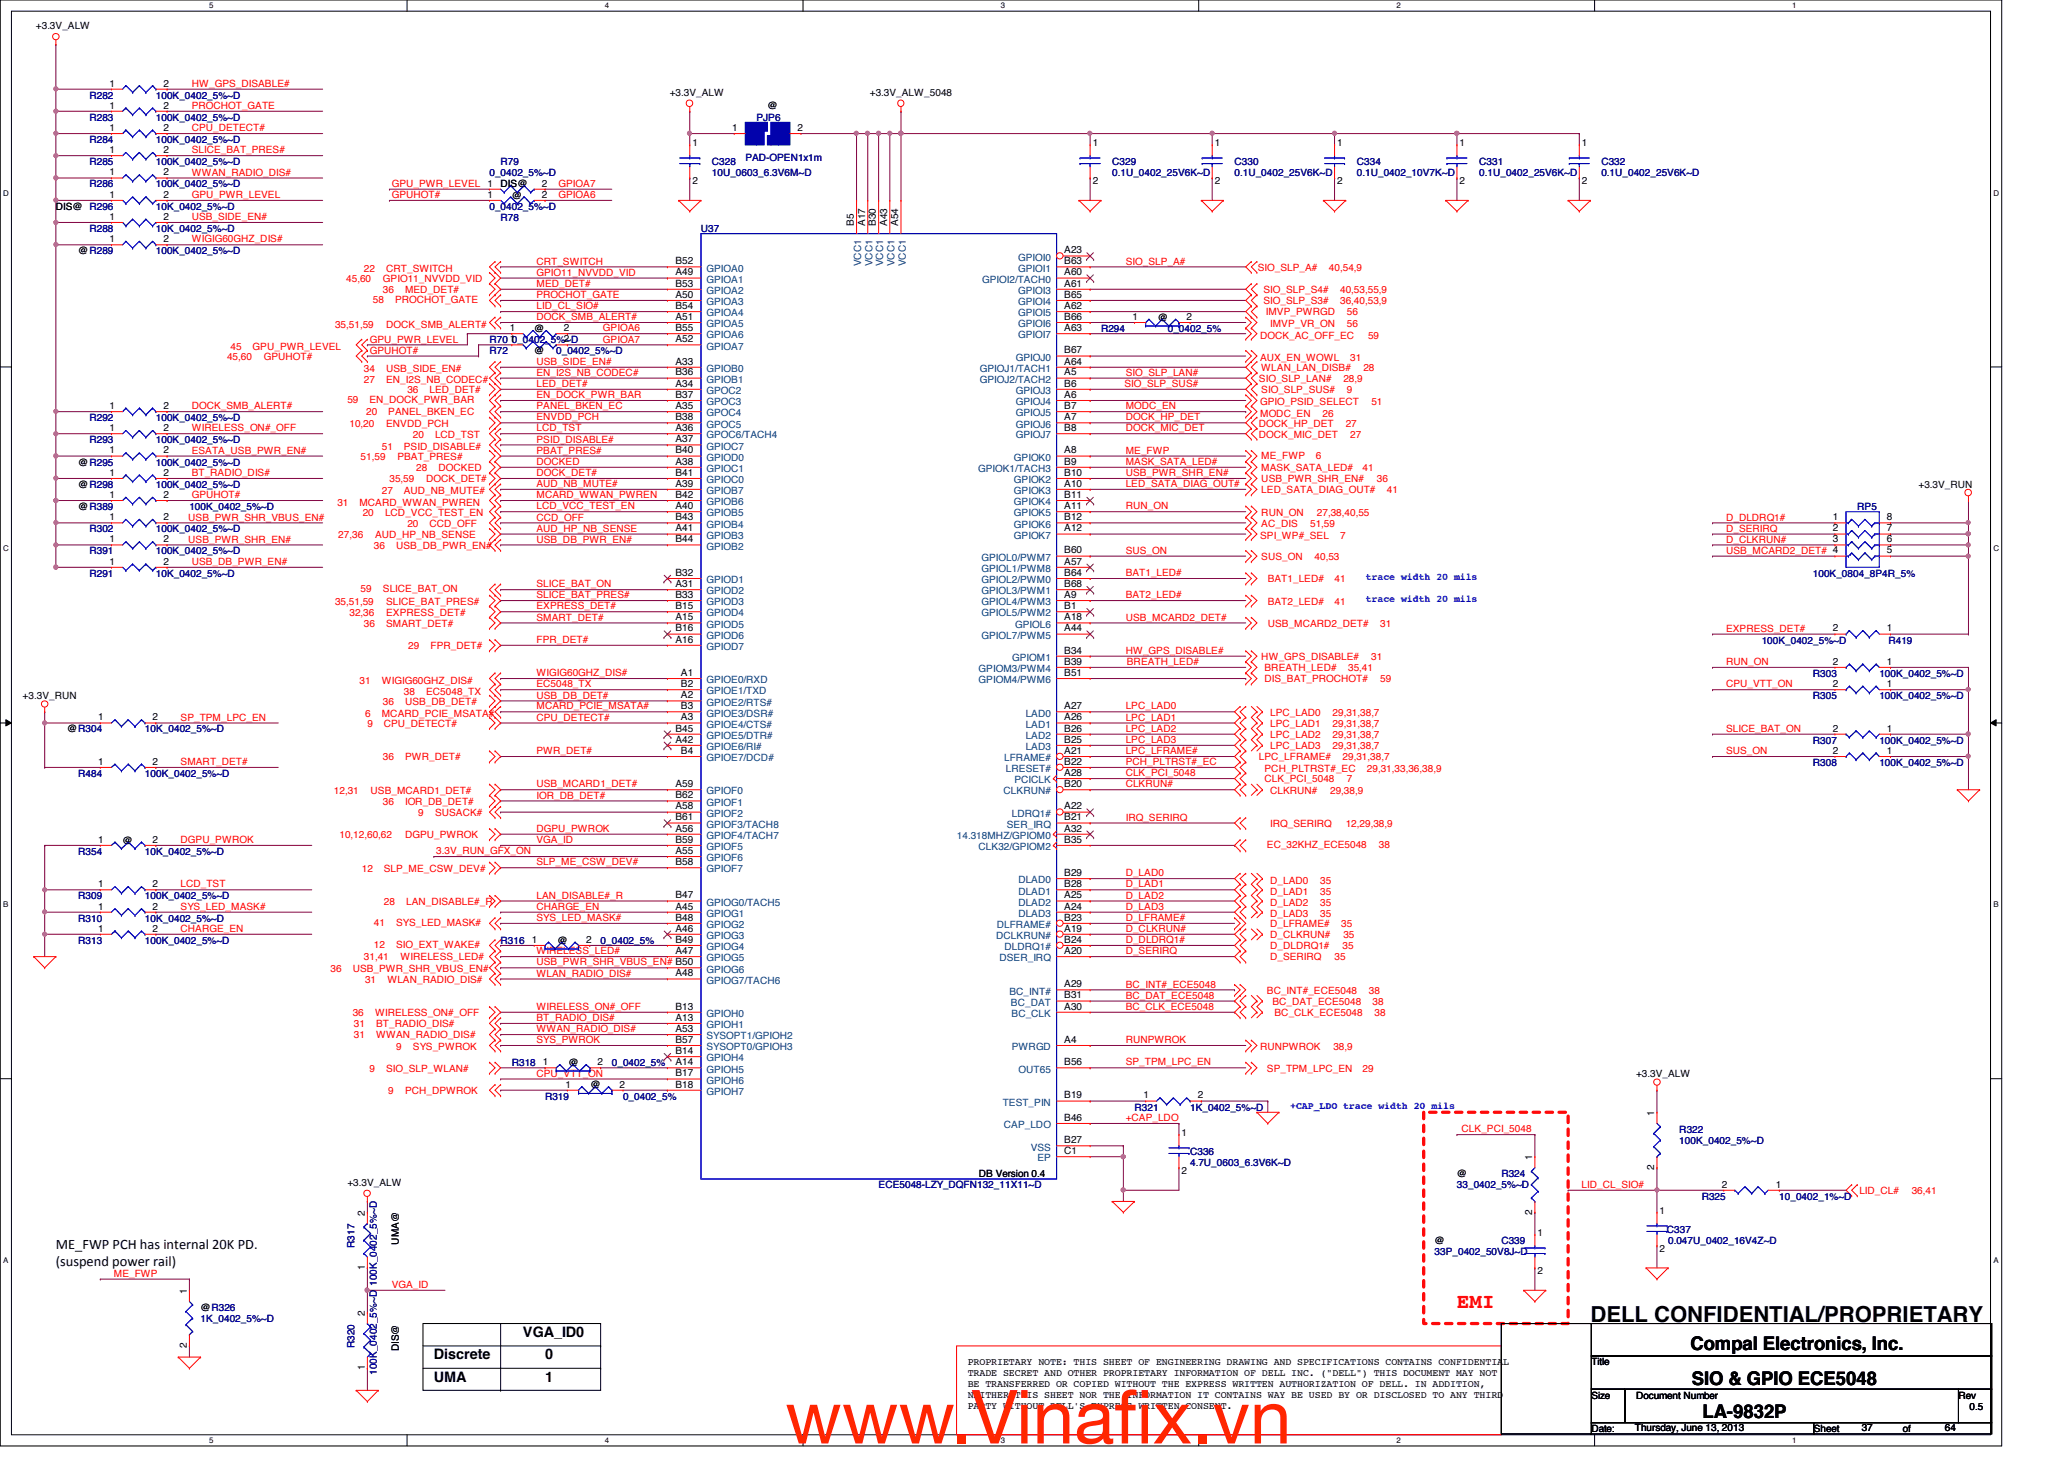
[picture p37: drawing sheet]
<svg xmlns="http://www.w3.org/2000/svg" width="297mm" height="210mm" viewBox="0 0 297 210" stroke-linecap="round" stroke-linejoin="round" font-family="sans-serif">
<defs><g id="words">
<g font-size="10.6" fill="#ff2600">
<text x="113" y="207.7">www.Vinaf</text>
<text x="160.4" y="207.7">ix.vn</text>
</g>
<text font-size="3.2" x="228.9" y="190.2">DELL CONFIDENTIAL/PROPRIETARY</text>
<text font-size="3" fill="#f00" x="209.7" y="188.1">EMI</text>
<g font-size="2.7">
<text x="243.3" y="194.3">Compal Electronics, Inc.</text>
<text x="243.5" y="199.2">SIO &amp; GPIO ECE5048</text>
<text x="245" y="204">LA-9832P</text>
</g>
<g font-size="2.1">
<text x="8" y="179.6">ME_FWP PCH has internal 20K PD.</text>
<text x="8" y="182.2">(suspend power rail)</text>
<text x="62.4" y="195.5">Discrete</text>
<text x="75.3" y="192.3">VGA_ID0</text>
<text x="78.4" y="195.5">0</text>
<text x="62.4" y="198.8">UMA</text>
<text x="78.4" y="198.8">1</text>
</g>
<g font-size="1.4">
<text x="5.2" y="4.2">+3.3V_ALW</text>
<text x="15.7" y="12.4">1</text>
<text x="15.7" y="15.6">1</text>
<text x="23.5" y="12.4">2</text>
<text x="23.5" y="15.6">2</text>
<text x="96.4" y="13.8">+3.3V_ALW</text>
<text x="110.4" y="15.7">@</text>
<text x="125.2" y="13.8">+3.3V_ALW_5048</text>
<text x="15.7" y="22">1</text>
<text x="15.7" y="18.8">1</text>
<text x="23.5" y="22">2</text>
<text x="23.5" y="18.8">2</text>
<text x="99.6" y="21">1</text>
<text x="105.4" y="18.8">1</text>
<text x="114.8" y="18.8">2</text>
<text x="157.3" y="21">1</text>
<text x="174.8" y="21">1</text>
<text x="192.4" y="21">1</text>
<text x="210.1" y="21">1</text>
<text x="227.7" y="21">1</text>
<text x="15.7" y="25.2">1</text>
<text x="15.7" y="28.4">1</text>
<text x="23.5" y="25.2">2</text>
<text x="23.5" y="28.4">2</text>
<text x="70.1" y="28.4">1</text>
<text x="70.1" y="26.8">1</text>
<text x="72" y="27">DIS@</text>
<text x="73.7" y="28.6">@</text>
<text x="78" y="28.4">2</text>
<text x="78" y="26.8">2</text>
<text x="99.6" y="26.5">2</text>
<text x="157.3" y="26.5">2</text>
<text x="174.8" y="26.5">2</text>
<text x="192.4" y="26.5">2</text>
<text x="210.1" y="26.5">2</text>
<text x="227.7" y="26.5">2</text>
<text x="8" y="30.2">DIS@ R296</text>
<text x="15.7" y="31.6">1</text>
<text x="15.7" y="34.8">1</text>
<text x="23.5" y="31.6">2</text>
<text x="23.5" y="34.8">2</text>
<text x="122.9" y="32.5" transform="rotate(-90 122.9 32.5)">B5</text>
<text x="124.5" y="32.5" transform="rotate(-90 124.5 32.5)">A17</text>
<text x="126.1" y="32.5" transform="rotate(-90 126.1 32.5)">B30</text>
<text x="127.7" y="32.5" transform="rotate(-90 127.7 32.5)">A43</text>
<text x="129.3" y="32.5" transform="rotate(-90 129.3 32.5)">A54</text>
<text x="11.3" y="36.6">@R289</text>
<text x="97.2" y="38">B52</text>
<text x="97.2" y="39.6">A49</text>
<text x="97.2" y="41.2">B53</text>
<text x="153.2" y="36.4">A23</text>
<text x="153.2" y="38">B63</text>
<text x="153.2" y="39.6">A60</text>
<text x="153.2" y="41.2">A61</text>
<text x="73.4" y="47.6">1</text>
<text x="76.9" y="47.8">@</text>
<text x="81.1" y="47.6">2</text>
<text x="97.2" y="42.8">A50</text>
<text x="97.2" y="44.5">B54</text>
<text x="97.2" y="46">A51</text>
<text x="97.2" y="47.6">B55</text>
<text x="153.2" y="42.8">B65</text>
<text x="153.2" y="44.5">A62</text>
<text x="153.2" y="46">B66</text>
<text x="153.2" y="47.6">A63</text>
<text x="163" y="46">1</text>
<text x="166.6" y="46.2">@</text>
<text x="170.8" y="46">2</text>
<text x="73.4" y="49.2">1</text>
<text x="76.9" y="51">@</text>
<text x="81.1" y="49.2">2</text>
<text x="97.2" y="49.2">A52</text>
<text x="97.2" y="52.5">A33</text>
<text x="153.2" y="50.8">B67</text>
<text x="153.2" y="52.5">A64</text>
<text x="15.7" y="58.8">1</text>
<text x="23.5" y="58.8">2</text>
<text x="97.2" y="54">B36</text>
<text x="97.2" y="55.6">A34</text>
<text x="97.2" y="57.2">B37</text>
<text x="97.2" y="58.8">A35</text>
<text x="153.2" y="54">A5</text>
<text x="153.2" y="55.6">B6</text>
<text x="153.2" y="57.2">A6</text>
<text x="153.2" y="58.8">B7</text>
<text x="15.7" y="62">1</text>
<text x="15.7" y="65.2">1</text>
<text x="23.5" y="62">2</text>
<text x="23.5" y="65.2">2</text>
<text x="97.2" y="60.5">B38</text>
<text x="97.2" y="62">A36</text>
<text x="97.2" y="63.6">A37</text>
<text x="97.2" y="65.2">B40</text>
<text x="153.2" y="65.2">A8</text>
<text x="153.2" y="60.5">A7</text>
<text x="153.2" y="62">B8</text>
<text x="11.3" y="67">@R295</text>
<text x="11.3" y="70.2">@R298</text>
<text x="15.7" y="71.6">1</text>
<text x="15.7" y="68.5">1</text>
<text x="23.5" y="71.6">2</text>
<text x="23.5" y="68.5">2</text>
<text x="97.2" y="66.8">A38</text>
<text x="97.2" y="68.5">B41</text>
<text x="97.2" y="70">A39</text>
<text x="97.2" y="71.6">B42</text>
<text x="153.2" y="66.8">B9</text>
<text x="153.2" y="68.5">B10</text>
<text x="153.2" y="70">A10</text>
<text x="153.2" y="71.6">B11</text>
<text x="276.1" y="70.2">+3.3V_RUN</text>
<text x="11.3" y="73.4">@R389</text>
<text x="15.7" y="74.8">1</text>
<text x="23.5" y="74.8">2</text>
<text x="97.2" y="73.2">A40</text>
<text x="97.2" y="74.8">B43</text>
<text x="97.2" y="76.5">A41</text>
<text x="153.2" y="73.2">A11</text>
<text x="153.2" y="74.8">B12</text>
<text x="153.2" y="76.5">A12</text>
<text x="263.8" y="74.8">1</text>
<text x="263.8" y="76.5">2</text>
<text x="271.6" y="74.8">8</text>
<text x="271.6" y="76.5">7</text>
<text x="15.7" y="78">1</text>
<text x="15.7" y="81.2">1</text>
<text x="23.5" y="78">2</text>
<text x="23.5" y="81.2">2</text>
<text x="97.2" y="82.8">B32</text>
<text x="97.2" y="78">B44</text>
<text x="153.2" y="79.6">B60</text>
<text x="153.2" y="81.2">A57</text>
<text x="153.2" y="82.8">B64</text>
<text x="263.8" y="78">3</text>
<text x="271.6" y="78">6</text>
<text x="271.6" y="79.6">5</text>
<text x="97.2" y="84.5">A31</text>
<text x="97.2" y="86">B33</text>
<text x="97.2" y="87.6">B15</text>
<text x="97.2" y="89.2">A15</text>
<text x="153.2" y="84.5">B68</text>
<text x="153.2" y="86">A9</text>
<text x="153.2" y="87.6">B1</text>
<text x="153.2" y="89.2">A18</text>
<text x="97.2" y="90.8">B16</text>
<text x="97.2" y="92.5">A16</text>
<text x="153.2" y="95.6">B39</text>
<text x="153.2" y="94">B34</text>
<text x="153.2" y="90.8">A44</text>
<text x="263.8" y="90.8">2</text>
<text x="263.8" y="95.6">2</text>
<text x="271.6" y="90.8">1</text>
<text x="271.6" y="95.6">1</text>
<text x="3.3" y="100.6">+3.3V_RUN</text>
<text x="98" y="97.2">A1</text>
<text x="98" y="98.8">B2</text>
<text x="98" y="100.5">A2</text>
<text x="153.2" y="97.2">B51</text>
<text x="263.8" y="98.8">2</text>
<text x="271.6" y="98.8">1</text>
<text x="9.6" y="105.4">@R304</text>
<text x="14.1" y="103.6">1</text>
<text x="22" y="103.6">2</text>
<text x="97.2" y="105.2">B45</text>
<text x="97.2" y="106.8">A42</text>
<text x="98" y="102">B3</text>
<text x="98" y="103.6">A3</text>
<text x="153.2" y="102">A27</text>
<text x="153.2" y="103.6">A26</text>
<text x="153.2" y="105.2">B26</text>
<text x="153.2" y="106.8">B25</text>
<text x="263.8" y="105.2">2</text>
<text x="271.6" y="105.2">1</text>
<text x="14.1" y="110">1</text>
<text x="22" y="110">2</text>
<text x="97.2" y="113.2">A59</text>
<text x="98" y="108.5">B4</text>
<text x="153.2" y="108.5">A21</text>
<text x="153.2" y="110">B22</text>
<text x="153.2" y="111.6">A28</text>
<text x="153.2" y="113.2">B20</text>
<text x="263.8" y="108.5">2</text>
<text x="271.6" y="108.5">1</text>
<text x="97.2" y="119.6">A56</text>
<text x="97.2" y="118">B61</text>
<text x="97.2" y="116.5">A58</text>
<text x="97.2" y="114.9">B62</text>
<text x="153.2" y="116.5">A22</text>
<text x="153.2" y="118">B21</text>
<text x="153.2" y="119.6">A32</text>
<text x="14.1" y="121.2">1</text>
<text x="17.6" y="121.4">@</text>
<text x="22" y="121.2">2</text>
<text x="97.2" y="124.5">B58</text>
<text x="97.2" y="122.9">A55</text>
<text x="97.2" y="121.2">B59</text>
<text x="153.2" y="121.2">B35</text>
<text x="14.1" y="130.9">1</text>
<text x="14.1" y="127.6">1</text>
<text x="22" y="130.9">2</text>
<text x="22" y="127.6">2</text>
<text x="97.2" y="129.2">B47</text>
<text x="97.2" y="130.9">A45</text>
<text x="153.2" y="126">B29</text>
<text x="153.2" y="127.6">B28</text>
<text x="153.2" y="129.2">A25</text>
<text x="153.2" y="130.9">A24</text>
<text x="14.1" y="134">1</text>
<text x="22" y="134">2</text>
<text x="76.5" y="135.6">1</text>
<text x="80.2" y="135.8">@</text>
<text x="84.4" y="135.6">2</text>
<text x="97.2" y="132.5">B48</text>
<text x="97.2" y="134">A46</text>
<text x="97.2" y="135.6">B49</text>
<text x="97.2" y="137.2">A47</text>
<text x="153.2" y="132.5">B23</text>
<text x="153.2" y="134">A19</text>
<text x="153.2" y="135.6">B24</text>
<text x="153.2" y="137.2">A20</text>
<text x="97.2" y="140.5">A48</text>
<text x="153.2" y="142">A29</text>
<text x="153.2" y="143.6">B31</text>
<text x="97.2" y="145.2">B13</text>
<text x="97.2" y="146.9">A13</text>
<text x="97.2" y="148.5">A53</text>
<text x="153.2" y="145.2">A30</text>
<text x="78.1" y="153.2">1</text>
<text x="81.8" y="153.4">@</text>
<text x="86" y="153.2">2</text>
<text x="97.2" y="150">B57</text>
<text x="97.2" y="151.6">B14</text>
<text x="97.2" y="153.2">A14</text>
<text x="97.2" y="154.9">B17</text>
<text x="153.2" y="150">A4</text>
<text x="153.2" y="153.2">B56</text>
<text x="235.5" y="155">+3.3V_ALW</text>
<text x="81.4" y="156.5">1</text>
<text x="85" y="156.6">@</text>
<text x="89.2" y="156.5">2</text>
<text x="97.2" y="156.5">B18</text>
<text x="153.2" y="161.2">B46</text>
<text x="153.2" y="158">B19</text>
<text x="164.5" y="158">1</text>
<text x="172.4" y="158">2</text>
<text x="238.1" y="160.5" transform="rotate(-90 238.1 160.5)">1</text>
<text x="153.2" y="164.5">B27</text>
<text x="153.2" y="166">C1</text>
<text x="170" y="163.4">1</text>
<text x="220.5" y="166.9" transform="rotate(-90 220.5 166.9)">1</text>
<text x="50" y="170.6">+3.3V_ALW</text>
<text x="140.9" y="169.4">DB Version 0.4</text>
<text x="170" y="168.9">2</text>
<text x="209.7" y="169.4">@</text>
<text x="238.1" y="168.3" transform="rotate(-90 238.1 168.3)">2</text>
<text x="247.8" y="170.9">2</text>
<text x="255.6" y="170.9">1</text>
<text x="52.5" y="174.9" transform="rotate(-90 52.5 174.9)">2</text>
<text x="57.4" y="179.1" transform="rotate(-90 57.4 179.1)">UMA@</text>
<text x="206.5" y="179">@</text>
<text x="220.5" y="174.8" transform="rotate(-90 220.5 174.8)">2</text>
<text x="221.3" y="177.8">1</text>
<text x="238.8" y="174.6">1</text>
<text x="52.5" y="182.8" transform="rotate(-90 52.5 182.8)">1</text>
<text x="221.3" y="183.3">2</text>
<text x="238.8" y="180.1">2</text>
<text x="26.9" y="186.1" transform="rotate(-90 26.9 186.1)">1</text>
<text x="28.9" y="188.6">@R326</text>
<text x="52.5" y="189.3" transform="rotate(-90 52.5 189.3)">2</text>
<text x="26.9" y="193.9" transform="rotate(-90 26.9 193.9)">2</text>
<text x="52.5" y="197.1" transform="rotate(-90 52.5 197.1)">1</text>
<text x="57.4" y="194.4" transform="rotate(-90 57.4 194.4)">DIS@</text>
<text x="139.3" y="196.4">PROPRIETARY NOTE: THIS SHEET OF ENGINEERING DRAWING AND SPECIFICATIONS CONTAINS CONFIDENTIAL</text>
<text x="139.3" y="198">TRADE SECRET AND OTHER PROPRIETARY INFORMATION OF DELL INC. (&quot;DELL&quot;) THIS DOCUMENT MAY NOT</text>
<text x="229" y="196.4">Title</text>
<text x="139.3" y="199.6">BE TRANSFERRED OR COPIED WITHOUT THE EXPRESS WRITTEN AUTHORIZATION OF DELL. IN ADDITION,</text>
<text x="139.3" y="201.1">NEITHER THIS SHEET NOR THE INFORMATION IT CONTAINS WAY BE USED BY OR DISCLOSED TO ANY THIRD</text>
<text x="139.3" y="202.7">PARTY WITHOUT DELL'S EXPRESS WRITTEN CONSENT.</text>
<text x="229" y="201.2">Size</text>
<text x="235.5" y="201.2">Document Number</text>
<text x="281.9" y="201.2">Rev</text>
<text x="283.5" y="202.8">0.5</text>
<text x="229" y="206">Date:</text>
<text x="235.3" y="205.9">Thursday, June 13, 2013</text>
<text x="261" y="206">Sheet</text>
<text x="267.9" y="205.9">37</text>
<text x="273.9" y="206">of</text>
<text x="279.9" y="205.9">64</text>
</g>
<g font-size="1.4" fill="#000080">
<text x="12.9" y="14.2">R282</text>
<text x="12.9" y="17.4">R283</text>
<text x="22.4" y="14.2">100K_0402_5%~D</text>
<text x="22.4" y="17.4">100K_0402_5%~D</text>
<text x="108.9" y="17.4">PJP6</text>
<text x="12.9" y="23.7">R285</text>
<text x="12.9" y="20.6">R284</text>
<text x="22.4" y="23.7">100K_0402_5%~D</text>
<text x="22.4" y="20.6">100K_0402_5%~D</text>
<text x="72" y="23.7">R79</text>
<text x="102.4" y="23.7">C328</text>
<text x="107.3" y="23.1">PAD-OPEN1x1m</text>
<text x="160.1" y="23.7">C329</text>
<text x="177.7" y="23.7">C330</text>
<text x="195.3" y="23.7">C334</text>
<text x="212.9" y="23.7">C331</text>
<text x="230.5" y="23.7">C332</text>
<text x="12.9" y="27">R286</text>
<text x="22.4" y="27">100K_0402_5%~D</text>
<text x="70.4" y="25.4">0_0402_5%~D</text>
<text x="102.4" y="25.4">10U_0603_6.3V6M~D</text>
<text x="160.1" y="25.4">0.1U_0402_25V6K~D</text>
<text x="177.7" y="25.4">0.1U_0402_25V6K~D</text>
<text x="195.3" y="25.4">0.1U_0402_10V7K~D</text>
<text x="212.9" y="25.4">0.1U_0402_25V6K~D</text>
<text x="230.5" y="25.4">0.1U_0402_25V6K~D</text>
<text x="12.9" y="33.4">R288</text>
<text x="22.4" y="33.4">10K_0402_5%~D</text>
<text x="22.4" y="30.2">10K_0402_5%~D</text>
<text x="70.4" y="30.2">0_0402_5%~D</text>
<text x="72" y="31.8">R78</text>
<text x="100.9" y="33.4">U37</text>
<text x="22.4" y="36.6">100K_0402_5%~D</text>
<text x="158.5" y="47.8">R294</text>
<text x="168.1" y="47.8">0_0402_5%</text>
<text x="70.4" y="49.4">R70 0_0402_5%~D</text>
<text x="70.4" y="51">R72</text>
<text x="80" y="51">0_0402_5%~D</text>
<text x="12.9" y="63.8">R293</text>
<text x="12.9" y="60.6">R292</text>
<text x="22.4" y="63.8">100K_0402_5%~D</text>
<text x="22.4" y="60.6">100K_0402_5%~D</text>
<text x="22.4" y="67">100K_0402_5%~D</text>
<text x="22.4" y="70.2">100K_0402_5%~D</text>
<text x="12.9" y="76.6">R302</text>
<text x="22.4" y="76.6">100K_0402_5%~D</text>
<text x="27.3" y="73.4">100K_0402_5%~D</text>
<text x="267.3" y="73.4">RP5</text>
<text x="12.9" y="79.8">R391</text>
<text x="12.9" y="83">R291</text>
<text x="22.4" y="79.8">100K_0402_5%~D</text>
<text x="22.4" y="83">10K_0402_5%~D</text>
<text x="260.9" y="83">100K_0804_8P4R_5%</text>
<text x="253.5" y="92.6">100K_0402_5%~D</text>
<text x="271.8" y="92.6">R419</text>
<text x="260.9" y="97.4">R303</text>
<text x="260.9" y="100.6">R305</text>
<text x="270.5" y="97.4">100K_0402_5%~D</text>
<text x="270.5" y="100.6">100K_0402_5%~D</text>
<text x="20.9" y="105.4">10K_0402_5%~D</text>
<text x="260.9" y="107">R307</text>
<text x="270.5" y="107">100K_0402_5%~D</text>
<text x="11.3" y="111.8">R484</text>
<text x="20.9" y="111.8">100K_0402_5%~D</text>
<text x="260.9" y="110.2">R308</text>
<text x="270.5" y="110.2">100K_0402_5%~D</text>
<text x="11.3" y="123">R354</text>
<text x="20.9" y="123">10K_0402_5%~D</text>
<text x="11.3" y="129.4">R309</text>
<text x="20.9" y="129.4">100K_0402_5%~D</text>
<text x="11.3" y="135.8">R313</text>
<text x="11.3" y="132.6">R310</text>
<text x="20.9" y="135.8">100K_0402_5%~D</text>
<text x="20.9" y="132.6">10K_0402_5%~D</text>
<text x="72" y="135.8">R316</text>
<text x="86.4" y="135.8">0_0402_5%</text>
<text x="73.7" y="153.4">R318</text>
<text x="88.1" y="153.4">0_0402_5%</text>
<text x="78.4" y="158.2">R319</text>
<text x="89.7" y="158.2">0_0402_5%</text>
<text x="163.3" y="159.8">R321</text>
<text x="171.3" y="159.8">1K_0402_5%~D</text>
<text x="171.3" y="166.2">C336</text>
<text x="171.3" y="167.8">4.7U_0603_6.3V6K~D</text>
<text x="241.7" y="163">R322</text>
<text x="241.7" y="164.6">100K_0402_5%~D</text>
<text x="126.4" y="171">ECE5048-LZY_DQFN132_11X11~D</text>
<text x="209.7" y="171">33_0402_5%~D</text>
<text x="216.1" y="169.4">R324</text>
<text x="244.9" y="172.6">R325</text>
<text x="256.1" y="172.6">10_0402_1%~D</text>
<text x="51" y="179.5" transform="rotate(-90 51 179.5)">R317</text>
<text x="216.1" y="179">C339</text>
<text x="239.9" y="177.4">C337</text>
<text x="240.1" y="179">0.047U_0402_16V4Z~D</text>
<text x="54.2" y="185" transform="rotate(-90 54.2 185)">100K_0402_5%~D</text>
<text x="206.5" y="180.6">33P_0402_50V8J~D</text>
<text x="28.9" y="190.2">1K_0402_5%~D</text>
<text x="51" y="194" transform="rotate(-90 51 194)">R320</text>
<text x="54.2" y="197.8" transform="rotate(-90 54.2 197.8)">100K_0402_5%~D</text>
</g>
<g font-size="1.4" fill="#f00">
<text x="27.6" y="12.5">HW_GPS_DISABLE#</text>
<text x="27.6" y="15.7">PROCHOT_GATE</text>
<text x="27.6" y="18.9">CPU_DETECT#</text>
<text x="27.6" y="22.1">SLICE_BAT_PRES#</text>
<text x="27.6" y="25.3">WWAN_RADIO_DIS#</text>
<text x="27.6" y="28.5">GPU_PWR_LEVEL</text>
<text x="56.4" y="28.5">GPUHOT#</text>
<text x="56.4" y="26.9">GPU_PWR_LEVEL</text>
<text x="80.4" y="28.5">GPIOA6</text>
<text x="80.4" y="26.9">GPIOA7</text>
<text x="27.6" y="31.7">USB_SIDE_EN#</text>
<text x="27.6" y="34.9">WIGIG60GHZ_DIS#</text>
<text x="49.8" y="40.6">45,60</text>
<text x="52.4" y="39.1">22</text>
<text x="55.1" y="40.6">GPIO11_NVVDD_VID</text>
<text x="55.6" y="39.1">CRT_SWITCH</text>
<text x="77.2" y="38.1">CRT_SWITCH</text>
<text x="77.2" y="41.3">MED_DET#</text>
<text x="77.2" y="39.7">GPIO11_NVVDD_VID</text>
<text x="162" y="38.1">SIO_SLP_A#</text>
<text x="181" y="39">SIO_SLP_A#</text>
<text x="191.3" y="39">40,54,9</text>
<text x="48.2" y="47.1">35,51,59</text>
<text x="53.7" y="43.6">58</text>
<text x="55.1" y="42.2">36</text>
<text x="55.6" y="47.1">DOCK_SMB_ALERT#</text>
<text x="56.9" y="43.6">PROCHOT_GATE</text>
<text x="58.3" y="42.2">MED_DET#</text>
<text x="77.2" y="44.5">LID_CL_SIO#</text>
<text x="77.2" y="42.9">PROCHOT_GATE</text>
<text x="77.2" y="46.1">DOCK_SMB_ALERT#</text>
<text x="86.8" y="47.7">GPIOA6</text>
<text x="181.8" y="42.2">SIO_SLP_S4#</text>
<text x="181.8" y="43.8">SIO_SLP_S3#</text>
<text x="182.2" y="45.4">IMVP_PWRGD</text>
<text x="182.8" y="47">IMVP_VR_ON</text>
<text x="192.9" y="42.2">40,53,55,9</text>
<text x="192.9" y="43.8">36,40,53,9</text>
<text x="193.8" y="47">56</text>
<text x="193.8" y="45.4">56</text>
<text x="32.7" y="51.8">45,60</text>
<text x="33.2" y="50.3">45</text>
<text x="36.4" y="50.3">GPU_PWR_LEVEL</text>
<text x="38" y="51.8">GPUHOT#</text>
<text x="52.4" y="53.5">34</text>
<text x="53.2" y="50.9">GPUHOT#</text>
<text x="53.2" y="49.3">GPU_PWR_LEVEL</text>
<text x="55.6" y="53.5">USB_SIDE_EN#</text>
<text x="77.2" y="52.5">USB_SIDE_EN#</text>
<text x="86.8" y="49.3">GPIOA7</text>
<text x="181.4" y="48.7">DOCK_AC_OFF_EC</text>
<text x="181.4" y="51.9">AUX_EN_WOWL</text>
<text x="181.5" y="53.4">WLAN_LAN_DISB#</text>
<text x="194.3" y="51.9">31</text>
<text x="196.2" y="53.4">28</text>
<text x="196.9" y="48.7">59</text>
<text x="27.6" y="58.9">DOCK_SMB_ALERT#</text>
<text x="50" y="58">59</text>
<text x="52.4" y="55.1">27</text>
<text x="52.7" y="59.8">20</text>
<text x="53.2" y="58">EN_DOCK_PWR_BAR</text>
<text x="55.6" y="55.1">EN_I2S_NB_CODEC#</text>
<text x="55.9" y="59.8">PANEL_BKEN_EC</text>
<text x="58.6" y="56.6">36</text>
<text x="61.8" y="56.6">LED_DET#</text>
<text x="77.2" y="57.3">EN_DOCK_PWR_BAR</text>
<text x="77.2" y="58.9">PANEL_BKEN_EC</text>
<text x="77.2" y="55.7">LED_DET#</text>
<text x="77.2" y="54.1">EN_I2S_NB_CODEC#</text>
<text x="161.8" y="55.7">SIO_SLP_SUS#</text>
<text x="162" y="54.1">SIO_SLP_LAN#</text>
<text x="162" y="58.9">MODC_EN</text>
<text x="181.2" y="55">SIO_SLP_LAN#</text>
<text x="181.4" y="58.3">GPIO_PSID_SELECT</text>
<text x="181.4" y="59.9">MODC_EN</text>
<text x="181.5" y="56.6">SIO_SLP_SUS#</text>
<text x="190.3" y="59.9">26</text>
<text x="193.3" y="55">28,9</text>
<text x="193.8" y="56.6">9</text>
<text x="197.4" y="58.3">51</text>
<text x="27.6" y="62.1">WIRELESS_ON#_OFF</text>
<text x="27.6" y="65.3">ESATA_USB_PWR_EN#</text>
<text x="50.3" y="61.4">10,20</text>
<text x="54.9" y="64.7">51</text>
<text x="55.6" y="61.4">ENVDD_PCH</text>
<text x="58.1" y="64.7">PSID_DISABLE#</text>
<text x="59.4" y="63">20</text>
<text x="62.6" y="63">LCD_TST</text>
<text x="77.2" y="63.7">PSID_DISABLE#</text>
<text x="77.2" y="60.5">ENVDD_PCH</text>
<text x="77.2" y="62.1">LCD_TST</text>
<text x="77.2" y="65.3">PBAT_PRES#</text>
<text x="162" y="60.5">DOCK_HP_DET</text>
<text x="162" y="62.1">DOCK_MIC_DET</text>
<text x="162" y="65.3">ME_FWP</text>
<text x="181.2" y="61.4">DOCK_HP_DET</text>
<text x="181.2" y="63">DOCK_MIC_DET</text>
<text x="181.5" y="66">ME_FWP</text>
<text x="189.4" y="66">6</text>
<text x="193.7" y="61.4">27</text>
<text x="194.3" y="63">27</text>
<text x="27.6" y="68.5">BT_RADIO_DIS#</text>
<text x="27.6" y="71.7">GPUHOT#</text>
<text x="51.9" y="66.2">51,59</text>
<text x="54.9" y="71.1">27</text>
<text x="56" y="69.4">35,59</text>
<text x="57.2" y="66.2">PBAT_PRES#</text>
<text x="58.1" y="71.1">AUD_NB_MUTE#</text>
<text x="59.9" y="67.8">28</text>
<text x="61.3" y="69.4">DOCK_DET#</text>
<text x="63.1" y="67.8">DOCKED</text>
<text x="77.2" y="70.1">AUD_NB_MUTE#</text>
<text x="77.2" y="68.5">DOCK_DET#</text>
<text x="77.2" y="66.9">DOCKED</text>
<text x="77.2" y="71.7">MCARD_WWAN_PWREN</text>
<text x="162" y="66.9">MASK_SATA_LED#</text>
<text x="162" y="70.1">LED_SATA_DIAG_OUT#</text>
<text x="162" y="68.5">USB_PWR_SHR_EN#</text>
<text x="181.5" y="67.8">MASK_SATA_LED#</text>
<text x="181.5" y="71">LED_SATA_DIAG_OUT#</text>
<text x="181.5" y="69.4">USB_PWR_SHR_EN#</text>
<text x="196.1" y="67.8">41</text>
<text x="198.2" y="69.4">36</text>
<text x="199.6" y="71">41</text>
<text x="27.1" y="74.9">USB_PWR_SHR_VBUS_EN#</text>
<text x="48.6" y="72.7">31</text>
<text x="48.7" y="77.4">27,36</text>
<text x="51.7" y="72.7">MCARD_WWAN_PWREN</text>
<text x="52.2" y="74.2">20</text>
<text x="54" y="77.4">AUD_HP_NB_SENSE</text>
<text x="55.4" y="74.2">LCD_VCC_TEST_EN</text>
<text x="58.6" y="75.8">20</text>
<text x="61.8" y="75.8">CCD_OFF</text>
<text x="77.2" y="73.3">LCD_VCC_TEST_EN</text>
<text x="77.2" y="76.5">AUD_HP_NB_SENSE</text>
<text x="77.2" y="74.9">CCD_OFF</text>
<text x="162" y="73.3">RUN_ON</text>
<text x="181.4" y="77.5">SPI_WP#_SEL</text>
<text x="181.5" y="74.2">RUN_ON</text>
<text x="181.5" y="75.8">AC_DIS</text>
<text x="188.5" y="75.8">51,59</text>
<text x="189.5" y="74.2">27,38,40,55</text>
<text x="192.9" y="77.5">7</text>
<text x="248.4" y="76.5">D_SERIRQ</text>
<text x="248.4" y="74.9">D_DLDRQ1#</text>
<text x="27.1" y="78.1">USB_PWR_SHR_EN#</text>
<text x="27.6" y="81.3">USB_DB_PWR_EN#</text>
<text x="53.8" y="79">36</text>
<text x="57" y="79">USB_DB_PWR_EN#</text>
<text x="77.2" y="78.1">USB_DB_PWR_EN#</text>
<text x="162" y="79.7">SUS_ON</text>
<text x="162" y="82.9">BAT1_LED#</text>
<text x="181.5" y="80.6">SUS_ON</text>
<text x="182.5" y="83.8">BAT1_LED#</text>
<text x="189.2" y="80.6">40,53</text>
<text x="192.1" y="83.8">41</text>
<text x="248.4" y="78.1">D_CLKRUN#</text>
<text x="248.4" y="79.7">USB_MCARD2_DET# 4</text>
<text x="48.2" y="87">35,51,59</text>
<text x="50.3" y="88.6">32,36</text>
<text x="51.9" y="85.2">59</text>
<text x="55.1" y="85.2">SLICE_BAT_ON</text>
<text x="55.6" y="87">SLICE_BAT_PRES#</text>
<text x="55.6" y="88.6">EXPRESS_DET#</text>
<text x="77.2" y="86.1">SLICE_BAT_PRES#</text>
<text x="77.2" y="84.5">SLICE_BAT_ON</text>
<text x="77.2" y="87.7">EXPRESS_DET#</text>
<text x="77.2" y="89.3">SMART_DET#</text>
<text x="162" y="86.1">BAT2_LED#</text>
<text x="162" y="89.3">USB_MCARD2_DET#</text>
<text x="182.5" y="87">BAT2_LED#</text>
<text x="192.1" y="87">41</text>
<text x="52.4" y="90.2">36</text>
<text x="55.6" y="90.2">SMART_DET#</text>
<text x="58.8" y="93.4">29</text>
<text x="62" y="93.4">FPR_DET#</text>
<text x="77.2" y="92.5">FPR_DET#</text>
<text x="162" y="94.1">HW_GPS_DISABLE#</text>
<text x="162.2" y="95.7">BREATH_LED#</text>
<text x="181.5" y="95">HW_GPS_DISABLE#</text>
<text x="182.5" y="90.2">USB_MCARD2_DET#</text>
<text x="197.4" y="95">31</text>
<text x="198.6" y="90.2">31</text>
<text x="248.4" y="95.7">RUN_ON</text>
<text x="248.4" y="90.9">EXPRESS_DET#</text>
<text x="51.7" y="98.3">31</text>
<text x="54.9" y="98.3">WIGIG60GHZ_DIS#</text>
<text x="55.1" y="101.4">36</text>
<text x="58.1" y="99.9">38</text>
<text x="58.3" y="101.4">USB_DB_DET#</text>
<text x="61.3" y="99.9">EC5048_TX</text>
<text x="77.2" y="97.3">WIGIG60GHZ_DIS#</text>
<text x="77.2" y="98.9">EC5048_TX</text>
<text x="77.2" y="100.5">USB_DB_DET#</text>
<text x="182" y="96.6">BREATH_LED#</text>
<text x="182" y="98.2">DIS_BAT_PROCHOT#</text>
<text x="194" y="96.6">35,41</text>
<text x="198.6" y="98.2">59</text>
<text x="248.4" y="98.9">CPU_VTT_ON</text>
<text x="26" y="103.7">SP_TPM_LPC_EN</text>
<text x="52.5" y="103.1">6</text>
<text x="52.9" y="104.6">9</text>
<text x="54.9" y="103.1">MCARD_PCIE_MSATA#</text>
<text x="55.2" y="104.6">CPU_DETECT#</text>
<text x="77.2" y="103.7">CPU_DETECT#</text>
<text x="77.2" y="102.1">MCARD_PCIE_MSATA#</text>
<text x="162" y="106.9">LPC_LAD3</text>
<text x="162" y="103.7">LPC_LAD1</text>
<text x="162" y="105.3">LPC_LAD2</text>
<text x="162" y="102.1">LPC_LAD0</text>
<text x="182.8" y="103">LPC_LAD0</text>
<text x="182.8" y="104.6">LPC_LAD1</text>
<text x="182.8" y="106.2">LPC_LAD2</text>
<text x="182.8" y="107.8">LPC_LAD3</text>
<text x="191.8" y="103">29,31,38,7</text>
<text x="191.8" y="104.6">29,31,38,7</text>
<text x="191.8" y="106.2">29,31,38,7</text>
<text x="191.8" y="107.8">29,31,38,7</text>
<text x="248.4" y="105.3">SLICE_BAT_ON</text>
<text x="26" y="110.1">SMART_DET#</text>
<text x="55.1" y="109.4">36</text>
<text x="58.3" y="109.4">PWR_DET#</text>
<text x="77.2" y="108.5">PWR_DET#</text>
<text x="77.2" y="113.3">USB_MCARD1_DET#</text>
<text x="162" y="110.1">PCH_PLTRST#_EC</text>
<text x="162" y="113.3">CLKRUN#</text>
<text x="162" y="111.7">CLK_PCI_5048</text>
<text x="162" y="108.5">LPC_LFRAME#</text>
<text x="181.2" y="109.4">LPC_LFRAME#</text>
<text x="182" y="112.6">CLK_PCI_5048</text>
<text x="182" y="111">PCH_PLTRST#_EC</text>
<text x="193.2" y="109.4">29,31,38,7</text>
<text x="193.8" y="112.6">7</text>
<text x="196.7" y="111">29,31,33,36,38,9</text>
<text x="248.4" y="108.5">SUS_ON</text>
<text x="48" y="114.2">12,31</text>
<text x="53.3" y="114.2">USB_MCARD1_DET#</text>
<text x="55.1" y="115.8">36</text>
<text x="58.3" y="115.8">IOR_DB_DET#</text>
<text x="60.2" y="117.4">9</text>
<text x="62.6" y="117.4">SUSACK#</text>
<text x="77.2" y="114.9">IOR_DB_DET#</text>
<text x="77.2" y="119.7">DGPU_PWROK</text>
<text x="162" y="118.1">IRQ_SERIRQ</text>
<text x="182.8" y="119">IRQ_SERIRQ</text>
<text x="182.8" y="114.2">CLKRUN#</text>
<text x="191.4" y="114.2">29,38,9</text>
<text x="193.7" y="119">12,29,38,9</text>
<text x="26" y="121.3">DGPU_PWROK</text>
<text x="48.8" y="120.6">10,12,60,62</text>
<text x="52.1" y="125.4">12</text>
<text x="55.2" y="125.4">SLP_ME_CSW_DEV#</text>
<text x="58.3" y="120.6">DGPU_PWROK</text>
<text x="62.8" y="122.9">3.3V_RUN_GFX_ON</text>
<text x="77.2" y="124.5">SLP_ME_CSW_DEV#</text>
<text x="77.2" y="121.3">VGA_ID</text>
<text x="182.3" y="122">EC_32KHZ_ECE5048</text>
<text x="198.5" y="122">38</text>
<text x="26" y="127.7">LCD_TST</text>
<text x="26" y="130.9">SYS_LED_MASK#</text>
<text x="55.2" y="130.2">28</text>
<text x="58.5" y="130.2">LAN_DISABLE#_R</text>
<text x="77.2" y="129.3">LAN_DISABLE#_R</text>
<text x="77.2" y="130.9">CHARGE_EN</text>
<text x="162" y="130.9">D_LAD3</text>
<text x="162" y="127.7">D_LAD1</text>
<text x="162" y="126.1">D_LAD0</text>
<text x="162" y="129.3">D_LAD2</text>
<text x="182.8" y="132">D_LAD3</text>
<text x="182.8" y="128.7">D_LAD1</text>
<text x="182.8" y="130.3">D_LAD2</text>
<text x="182.8" y="127.1">D_LAD0</text>
<text x="190" y="132">35</text>
<text x="190" y="128.7">35</text>
<text x="190" y="130.3">35</text>
<text x="190" y="127.1">35</text>
<text x="26" y="134.1">CHARGE_EN</text>
<text x="53.8" y="133.2">41</text>
<text x="53.8" y="136.4">12</text>
<text x="57" y="133.2">SYS_LED_MASK#</text>
<text x="57" y="136.4">SIO_EXT_WAKE#</text>
<text x="77.2" y="132.5">SYS_LED_MASK#</text>
<text x="77.2" y="137.3">WIRELESS_LED#</text>
<text x="162" y="135.7">D_DLDRQ1#</text>
<text x="162" y="134.1">D_CLKRUN#</text>
<text x="162" y="132.5">D_LFRAME#</text>
<text x="162" y="137.3">D_SERIRQ</text>
<text x="182.8" y="136.6">D_DLDRQ1#</text>
<text x="182.8" y="135">D_CLKRUN#</text>
<text x="182.8" y="133.4">D_LFRAME#</text>
<text x="193" y="133.4">35</text>
<text x="193.2" y="136.6">35</text>
<text x="193.3" y="135">35</text>
<text x="47.6" y="139.8">36</text>
<text x="50.8" y="139.8">USB_PWR_SHR_VBUS_EN#</text>
<text x="52.4" y="138.2">31,41</text>
<text x="52.5" y="141.4">31</text>
<text x="55.7" y="141.4">WLAN_RADIO_DIS#</text>
<text x="57.7" y="138.2">WIRELESS_LED#</text>
<text x="77.2" y="140.5">WLAN_RADIO_DIS#</text>
<text x="77.2" y="138.9">USB_PWR_SHR_VBUS_EN# B50</text>
<text x="162" y="142.1">BC_INT#_ECE5048</text>
<text x="162" y="143.7">BC_DAT_ECE5048</text>
<text x="182.3" y="143">BC_INT#_ECE5048</text>
<text x="182.8" y="138.2">D_SERIRQ</text>
<text x="192.1" y="138.2">35</text>
<text x="197" y="143">38</text>
<text x="50.8" y="146.2">36</text>
<text x="50.9" y="149.4">31</text>
<text x="50.9" y="147.8">31</text>
<text x="54" y="146.2">WIRELESS_ON#_OFF</text>
<text x="54.1" y="149.4">WWAN_RADIO_DIS#</text>
<text x="54.1" y="147.8">BT_RADIO_DIS#</text>
<text x="77.2" y="148.5">WWAN_RADIO_DIS#</text>
<text x="77.2" y="145.3">WIRELESS_ON#_OFF</text>
<text x="77.2" y="146.9">BT_RADIO_DIS#</text>
<text x="162" y="145.3">BC_CLK_ECE5048</text>
<text x="183.1" y="144.6">BC_DAT_ECE5048</text>
<text x="183.4" y="146.2">BC_CLK_ECE5048</text>
<text x="197.5" y="144.6">38</text>
<text x="197.8" y="146.2">38</text>
<text x="53.2" y="154.2">9</text>
<text x="55.6" y="154.2">SIO_SLP_WLAN#</text>
<text x="57" y="151">9</text>
<text x="59.4" y="151">SYS_PWROK</text>
<text x="77.2" y="150.1">SYS_PWROK</text>
<text x="77.2" y="154.9">CPU_VTT_ON</text>
<text x="162" y="150.1">RUNPWROK</text>
<text x="162" y="153.3">SP_TPM_LPC_EN</text>
<text x="181.4" y="151.1">RUNPWROK</text>
<text x="182.3" y="154.2">SP_TPM_LPC_EN</text>
<text x="191.9" y="151.1">38,9</text>
<text x="196.1" y="154.2">29</text>
<text x="55.9" y="157.4">9</text>
<text x="58.3" y="157.4">PCH_DPWROK</text>
<text x="162" y="161.3">+CAP_LDO</text>
<text x="210.4" y="162.9">CLK_PCI_5048</text>
<text x="227.6" y="170.9">LID_CL_SIO#</text>
<text x="267.6" y="171.8">LID_CL#</text>
<text x="275.1" y="171.8">36,41</text>
<text x="16.4" y="183.7">ME_FWP</text>
<text x="56.4" y="185.3">VGA_ID</text>
</g>
<g font-size="1.4" fill="#004080">
<text x="101.7" y="39.1">GPIOA0</text>
<text x="101.7" y="40.7">GPIOA1</text>
<text x="123.9" y="38.3" transform="rotate(-90 123.9 38.3)">VCC1</text>
<text x="125.6" y="38.3" transform="rotate(-90 125.6 38.3)">VCC1</text>
<text x="127.1" y="38.3" transform="rotate(-90 127.1 38.3)">VCC1</text>
<text x="128.7" y="38.3" transform="rotate(-90 128.7 38.3)">VCC1</text>
<text x="130.3" y="38.3" transform="rotate(-90 130.3 38.3)">VCC1</text>
<text x="141.3" y="40.7">GPIOI2/TACH0</text>
<text x="146.5" y="37.5">GPIOI0</text>
<text x="146.5" y="39.1">GPIOI1</text>
<text x="101.7" y="42.3">GPIOA2</text>
<text x="101.7" y="43.9">GPIOA3</text>
<text x="101.7" y="45.5">GPIOA4</text>
<text x="101.7" y="47.1">GPIOA5</text>
<text x="146.5" y="42.3">GPIOI3</text>
<text x="146.5" y="43.9">GPIOI4</text>
<text x="146.5" y="45.5">GPIOI5</text>
<text x="146.5" y="47.1">GPIOI6</text>
<text x="101.7" y="48.7">GPIOA6</text>
<text x="101.7" y="50.3">GPIOA7</text>
<text x="101.7" y="53.5">GPIOB0</text>
<text x="141" y="53.5">GPIOJ1/TACH1</text>
<text x="146.2" y="51.9">GPIOJ0</text>
<text x="146.5" y="48.7">GPIOI7</text>
<text x="101.7" y="55.1">GPIOB1</text>
<text x="101.7" y="56.7">GPOC2</text>
<text x="101.7" y="58.3">GPOC3</text>
<text x="101.7" y="59.9">GPOC4</text>
<text x="141" y="55.1">GPIOJ2/TACH2</text>
<text x="146.2" y="56.7">GPIOJ3</text>
<text x="146.2" y="58.3">GPIOJ4</text>
<text x="146.2" y="59.9">GPIOJ5</text>
<text x="101.7" y="61.5">GPOC5</text>
<text x="101.7" y="63.1">GPOC6/TACH4</text>
<text x="101.7" y="64.7">GPIOC7</text>
<text x="146.2" y="61.5">GPIOJ6</text>
<text x="146.2" y="63.1">GPIOJ7</text>
<text x="101.7" y="66.3">GPIOD0</text>
<text x="101.7" y="67.9">GPIOC1</text>
<text x="101.7" y="69.5">GPIOC0</text>
<text x="101.7" y="71.1">GPIOB7</text>
<text x="140.8" y="67.9">GPIOK1/TACH3</text>
<text x="145.9" y="66.3">GPIOK0</text>
<text x="145.9" y="69.5">GPIOK2</text>
<text x="145.9" y="71.1">GPIOK3</text>
<text x="101.7" y="72.7">GPIOB6</text>
<text x="101.7" y="74.3">GPIOB5</text>
<text x="101.7" y="75.9">GPIOB4</text>
<text x="101.7" y="77.5">GPIOB3</text>
<text x="145.9" y="72.7">GPIOK4</text>
<text x="145.9" y="74.3">GPIOK5</text>
<text x="145.9" y="75.9">GPIOK6</text>
<text x="145.9" y="77.5">GPIOK7</text>
<text x="101.7" y="83.9">GPIOD1</text>
<text x="101.7" y="79.1">GPIOB2</text>
<text x="141.3" y="80.7">GPIOL0/PWM7</text>
<text x="141.3" y="82.3">GPIOL1/PWM8</text>
<text x="141.3" y="83.9">GPIOL2/PWM0</text>
<text x="101.7" y="85.5">GPIOD2</text>
<text x="101.7" y="87.1">GPIOD3</text>
<text x="101.7" y="88.7">GPIOD4</text>
<text x="141.3" y="85.5">GPIOL3/PWM1</text>
<text x="141.3" y="87.1">GPIOL4/PWM3</text>
<text x="141.3" y="88.7">GPIOL5/PWM2</text>
<text x="101.7" y="90.3">GPIOD5</text>
<text x="101.7" y="91.9">GPIOD6</text>
<text x="101.7" y="93.5">GPIOD7</text>
<text x="141.3" y="91.9">GPIOL7/PWM5</text>
<text x="145.7" y="95.1">GPIOM1</text>
<text x="146.1" y="90.3">GPIOL6</text>
<text x="101.7" y="98.3">GPIOE0/RXD</text>
<text x="101.7" y="99.9">GPIOE1/TXD</text>
<text x="101.7" y="101.5">GPIOE2/RTS#</text>
<text x="140.8" y="98.3">GPIOM4/PWM6</text>
<text x="140.8" y="96.7">GPIOM3/PWM4</text>
<text x="101.7" y="103.1">GPIOE3/DSR#</text>
<text x="101.7" y="104.7">GPIOE4/CTS#</text>
<text x="101.7" y="106.3">GPIOE5/DTR#</text>
<text x="101.7" y="107.9">GPIOE6/RI#</text>
<text x="147.6" y="103.1">LAD0</text>
<text x="147.6" y="104.7">LAD1</text>
<text x="147.6" y="106.3">LAD2</text>
<text x="147.6" y="107.9">LAD3</text>
<text x="101.7" y="109.5">GPIOE7/DCD#</text>
<text x="144.5" y="109.5">LFRAME#</text>
<text x="144.8" y="111.1">LRESET#</text>
<text x="146" y="112.7">PCICLK</text>
<text x="101.7" y="119.1">GPIOF3/TACH8</text>
<text x="101.7" y="117.5">GPIOF2</text>
<text x="101.7" y="115.9">GPIOF1</text>
<text x="101.7" y="114.3">GPIOF0</text>
<text x="144.4" y="114.3">CLKRUN#</text>
<text x="144.9" y="119.1">SER_IRQ</text>
<text x="145.6" y="117.5">LDRQ1#</text>
<text x="101.7" y="125.5">GPIOF7</text>
<text x="101.7" y="123.9">GPIOF6</text>
<text x="101.7" y="122.3">GPIOF5</text>
<text x="101.7" y="120.7">GPIOF4/TACH7</text>
<text x="137.7" y="120.7">14.318MHZ/GPIOM0</text>
<text x="140.8" y="122.3">CLK32/GPIOM2</text>
<text x="101.7" y="130.3">GPIOG0/TACH5</text>
<text x="101.7" y="131.9">GPIOG1</text>
<text x="146.6" y="127.1">DLAD0</text>
<text x="146.6" y="128.7">DLAD1</text>
<text x="146.6" y="130.3">DLAD2</text>
<text x="146.6" y="131.9">DLAD3</text>
<text x="101.7" y="133.5">GPIOG2</text>
<text x="101.7" y="135.1">GPIOG3</text>
<text x="101.7" y="136.7">GPIOG4</text>
<text x="143.4" y="135.1">DCLKRUN#</text>
<text x="143.5" y="133.5">DLFRAME#</text>
<text x="144.6" y="136.7">DLDRQ1#</text>
<text x="101.7" y="138.3">GPIOG5</text>
<text x="101.7" y="139.9">GPIOG6</text>
<text x="101.7" y="141.5">GPIOG7/TACH6</text>
<text x="143.8" y="138.3">DSER_IRQ</text>
<text x="145.3" y="143.1">BC_INT#</text>
<text x="101.7" y="146.3">GPIOH0</text>
<text x="101.7" y="147.9">GPIOH1</text>
<text x="101.7" y="149.5">SYSOPT1/GPIOH2</text>
<text x="145.5" y="144.7">BC_DAT</text>
<text x="145.6" y="146.3">BC_CLK</text>
<text x="101.7" y="151.1">SYSOPT0/GPIOH3</text>
<text x="101.7" y="152.7">GPIOH4</text>
<text x="101.7" y="154.3">GPIOH5</text>
<text x="101.7" y="155.9">GPIOH6</text>
<text x="145.6" y="151.1">PWRGD</text>
<text x="146.6" y="154.3">OUT65</text>
<text x="101.7" y="157.5">GPIOH7</text>
<text x="144.3" y="159.1">TEST_PIN</text>
<text x="144.5" y="162.3">CAP_LDO</text>
<text x="148.3" y="165.5">VSS</text>
<text x="149.3" y="167.1">EP</text>
</g>
<g font-size="1.4" fill="#00f">
<text x="196.6" y="83.4">trace width 20 mils</text>
<text x="196.6" y="86.6">trace width 20 mils</text>
<text x="185.7" y="159.6">+CAP_LDO trace width 20 mils</text>
</g>
<g font-size="1.1">
<text x="30.1" y="1.1">5</text>
<text x="87" y="1.1">4</text>
<text x="144" y="1.1">3</text>
<text x="201" y="1.1">2</text>
<text x="257.9" y="1.1">1</text>
<text x=".5" y="28.2">D</text>
<text x="286.9" y="28.2">D</text>
<text x=".5" y="79.3">C</text>
<text x="286.9" y="79.3">C</text>
<text x=".5" y="130.6">B</text>
<text x="286.9" y="130.6">B</text>
<text x=".5" y="181.7">A</text>
<text x="286.9" y="181.7">A</text>
<text x="30.1" y="207.6">5</text>
<text x="87" y="207.6">4</text>
<text x="144" y="207.6">3</text>
<text x="201" y="207.6">2</text>
<text x="257.9" y="207.6">1</text>
</g>
</g></defs>
<path d="M0 0h288.1v208h-288.1zM1.6 1.6h284.9v204.8h-284.9z" fill="none" stroke="#000" stroke-width=".14"/>
<g fill="#fff">
<path d="M30.1 .2h.6v1.2h-.6z"/>
<path d="M30.1 206.6h.6v1.2h-.6z"/>
</g>
<path d="M58.6 0v1.6M58.6 206.4v1.6" fill="none" stroke="#000" stroke-width=".14"/>
<g fill="#fff">
<path d="M87 .2h.6v1.2h-.6z"/>
<path d="M87 206.6h.6v1.2h-.6z"/>
</g>
<path d="M115.6 0v1.6M115.6 206.4v1.6" fill="none" stroke="#000" stroke-width=".14"/>
<g fill="#fff">
<path d="M144 .2h.6v1.2h-.6z"/>
<path d="M144 206.6h.6v1.2h-.6z"/>
</g>
<path d="M172.5 0v1.6M172.5 206.4v1.6" fill="none" stroke="#000" stroke-width=".14"/>
<g fill="#fff">
<path d="M201 .2h.5v1.2h-.5z"/>
<path d="M201 206.6h.5v1.2h-.5z"/>
</g>
<path d="M229.5 0v1.6M229.5 206.4v1.6" fill="none" stroke="#000" stroke-width=".14"/>
<g fill="#fff">
<path d="M257.9 .2h.6v1.2h-.6z"/>
<path d="M257.9 206.6h.6v1.2h-.6z"/>
<path d="M.5 27.2h.7v1.2h-.7z"/>
<path d="M286.9 27.2h.8v1.2h-.8z"/>
<path d="M.5 78.4h.7v1.1h-.7z"/>
<path d="M286.9 78.4h.8v1.1h-.8z"/>
</g>
<path d="M0 52.8h1.6M286.5 52.8h1.6" fill="none" stroke="#000" stroke-width=".14"/>
<g fill="#fff">
<path d="M.5 129.6h.7v1.2h-.7z"/>
<path d="M286.9 129.6h.7v1.2h-.7z"/>
</g>
<path d="M0 104h1.6M.8 103.5l.8 .5-.8 .4zM286.5 104l.8-.5v.9zM286.5 104h1.6" fill="none" stroke="#000" stroke-width=".14"/>
<path d="M.8 103.5l.8 .5-.8 .4zM286.5 104l.8-.5v.9z" fill="#000"/>
<g fill="#fff">
<path d="M.5 180.8h.7v1.1h-.7z"/>
<path d="M286.9 180.8h.7v1.1h-.7z"/>
</g>
<path d="M0 155.2h1.6M286.5 155.2h1.6M60.9 190.4h25.5v9.6h-25.5zM60.9 193.6h25.5M60.9 196.8h25.5M72 190.4v9.6M86.4 193.6h.1M86.4 196.8h.1M72 200h.1" fill="none" stroke="#000" stroke-width=".14"/>
<path d="M137.7 193.6h78.4v12.8h-78.4z" fill="none" stroke="#f00" stroke-width=".14"/>
<path d="M204.9 160h20.8v30.4h-20.8z" fill="none" stroke="#f00" stroke-width=".47" stroke-dasharray=".9 .9"/>
<path d="M238.5 156.8h.1M238.5 156.8v3.2M238.5 179.2h.1M238.5 171.2h.1M238.5 179.2v3.2M238.5 171.2h9.6M256.1 171.2h.1M256.1 171.2h9.6" fill="none" stroke="#800040" stroke-width=".14"/>
<circle cx="238.5" cy="171.2" r=".3" fill="#f0f"/>
<circle cx="238.5" cy="171.2" r=".3" fill="none" stroke="#f0f" stroke-width=".14"/>
<g fill="none" stroke="#800040" stroke-width=".14">
<path d="M124.9 19.2h.1M124.9 19.2h1.5M192.1 19.2h.1M192.1 19.2v1.6M209.7 19.2h.1M209.7 19.2v1.6M156.9 25.6h.1M156.9 25.6v3.2M174.5 25.6h.1M174.5 25.6v3.2M192.1 25.6h.1M192.1 25.6v3.2"/>
<path d="M209.7 25.6h.1M209.7 25.6v3.2"/>
</g>
<circle cx="124.8" cy="19.2" r=".3" fill="#f0f"/>
<circle cx="124.8" cy="19.2" r=".3" fill="none" stroke="#f0f" stroke-width=".14"/>
<path d="M156.9 19.2h.1M156.9 19.2h17.6M171.3 46.4h.1M171.3 46.4h8" fill="none" stroke="#800040" stroke-width=".14"/>
<circle cx="156.8" cy="19.2" r=".3" fill="#f0f"/>
<circle cx="156.8" cy="19.2" r=".3" fill="none" stroke="#f0f" stroke-width=".14"/>
<g fill="none" stroke="#800040" stroke-width=".14">
<path d="M272.1 78.4h.1M272.1 78.4h11.2M246.5 96h.1M246.5 99.2h.1M246.5 96h17.6M246.5 99.2h17.6M272.1 99.2h.1M272.1 96h.1M272.1 96h11.2M272.1 99.2h11.2M22.4 128h.1M22.4 128h22.5"/>
<path d="M72 136h.1M72 136h4.9M209.7 163.2h.1M209.7 163.2h11.2M220.9 174.4h.1M220.9 174.4v3.2M27.3 184h.1M27.3 193.6h.1M27.3 184v1.6M27.3 193.6v1.6M220.9 182.4h.1M220.9 182.4v3.2"/>
</g>
<circle cx="283.3" cy="78.4" r=".3" fill="#f0f"/>
<circle cx="283.3" cy="78.4" r=".3" fill="none" stroke="#f0f" stroke-width=".14"/>
<path d="M283.3 76.8h.1M283.3 76.8v1.6" fill="none" stroke="#800040" stroke-width=".14"/>
<circle cx="283.3" cy="76.8" r=".3" fill="#f0f"/>
<circle cx="283.3" cy="76.8" r=".3" fill="none" stroke="#f0f" stroke-width=".14"/>
<g fill="none" stroke="#800040" stroke-width=".14">
<path d="M174.5 19.2h.1M174.5 19.2h17.6M6.4 104h.1M6.4 104h8M22.4 104h.1M22.4 104h17.6M156.9 107.2h.1M156.9 118.4h.1M156.9 110.4h.1M156.9 107.2h20.8M156.9 118.4h20.8M156.9 110.4h20.8"/>
<path d="M22.4 131.2h.1M22.4 131.2h22.5M72 132.8h.1M72 132.8h24.1M84.9 136h.1M84.9 136h11.2"/>
</g>
<circle cx="174.5" cy="19.2" r=".3" fill="#f0f"/>
<circle cx="174.5" cy="19.2" r=".3" fill="none" stroke="#f0f" stroke-width=".14"/>
<path d="M123.3 19.2h.1M123.3 19.2v9.6M126.4 19.2h.1M126.4 19.2v9.6M283.3 96h.1M283.3 96v3.2M156.9 113.6h.1M156.9 113.6h20.8" fill="none" stroke="#800040" stroke-width=".14"/>
<circle cx="123.2" cy="19.2" r=".3" fill="#f0f"/>
<circle cx="123.2" cy="19.2" r=".3" fill="none" stroke="#f0f" stroke-width=".14"/>
<g fill="none" stroke="#800040" stroke-width=".14">
<path d="M126.4 19.2h.1M126.4 19.2h1.7M156.9 43.2h.1M156.9 43.2h22.4M156.9 104h.1M156.9 105.6h.1M156.9 104h20.8M156.9 105.6h20.8M156.9 131.2h.1M156.9 128h.1M156.9 136h.1M156.9 131.2h20.8"/>
<path d="M156.9 128h20.8M156.9 136h20.8M238.5 168h.1M238.5 168v3.2"/>
</g>
<circle cx="126.4" cy="19.2" r=".3" fill="#f0f"/>
<circle cx="126.4" cy="19.2" r=".3" fill="none" stroke="#f0f" stroke-width=".14"/>
<g fill="none" stroke="#800040" stroke-width=".14">
<path d="M123.3 19.2h.1M123.3 19.2h1.6M128.1 19.2h.1M128.1 19.2v9.6M174.5 19.2h.1M174.5 19.2v1.6M192.1 19.2h.1M192.1 19.2h17.6M156.9 46.4h.1M156.9 46.4h6.4M156.9 112h.1M156.9 108.8h.1"/>
<path d="M156.9 102.4h.1M156.9 112h20.8M156.9 108.8h20.8M156.9 102.4h20.8M283.3 108.8h.1M283.3 108.8v4.8M72 129.6h.1M72 129.6h24.1M156.9 134.4h.1M156.9 132.8h.1M156.9 126.4h.1M156.9 129.6h.1"/>
<path d="M156.9 137.6h.1M156.9 129.6h20.8M156.9 134.4h20.8M156.9 132.8h20.8M156.9 126.4h20.8M156.9 137.6h20.8M72 140.8h.1M72 140.8h24.1M220.9 163.2h.1M220.9 163.2v3.2M225.7 171.2h.1M225.7 171.2h12.8"/>
<path d="M238.5 171.2h.1M238.5 171.2v3.2M14.4 184h.1M14.4 184h12.9"/>
</g>
<circle cx="209.7" cy="19.2" r=".31" fill="#f0f"/>
<circle cx="209.7" cy="19.2" r=".31" fill="none" stroke="#f0f" stroke-width=".14"/>
<circle cx="192.1" cy="19.2" r=".3" fill="#f0f"/>
<circle cx="192.1" cy="19.2" r=".3" fill="none" stroke="#f0f" stroke-width=".14"/>
<g fill="none" stroke="#800040" stroke-width=".14">
<path d="M124.9 19.2h.1M124.9 19.2v9.6M129.7 19.2h.1M129.7 19.2h27.2M129.7 19.2v9.6M156.9 19.2h.1M156.9 19.2v1.6M156.9 38.4h.1M156.9 38.4h22.4M156.9 41.6h.1M156.9 41.6h22.4M6.4 131.2h.1"/>
<path d="M6.4 131.2h8M72 148.8h.1M72 148.8h24.1M169.7 161.6h.1M169.7 161.6v1.6"/>
</g>
<circle cx="129.6" cy="19.2" r=".31" fill="#f0f"/>
<circle cx="129.6" cy="19.2" r=".31" fill="none" stroke="#f0f" stroke-width=".14"/>
<path d="M128.1 19.2h.1M128.1 19.2h1.6" fill="none" stroke="#800040" stroke-width=".14"/>
<circle cx="128.1" cy="19.2" r=".3" fill="#f0f"/>
<circle cx="128.1" cy="19.2" r=".3" fill="none" stroke="#f0f" stroke-width=".14"/>
<g fill="none" stroke="#800040" stroke-width=".14">
<path d="M209.7 19.2h.1M209.7 19.2h17.6M227.3 19.2h.1M227.3 19.2v1.6M227.3 25.6h.1M227.3 25.6v3.2M72 57.6h.1M72 59.2h.1M72 56h.1M72 57.6h24.1M72 59.2h24.1M72 56h24.1"/>
<path d="M156.9 44.8h.1M156.9 52.8h.1M156.9 54.4h.1M156.9 57.6h.1M156.9 57.6h22.4M156.9 44.8h22.4M156.9 52.8h22.4M156.9 54.4h22.4M72 64h.1M72 60.8h.1M72 62.4h.1M72 70.4h.1"/>
<path d="M72 68.8h.1M72 73.6h.1M72 67.2h.1M72 76.8h.1M72 64h24.1M72 60.8h24.1M72 62.4h24.1M72 70.4h24.1M72 68.8h24.1M72 73.6h24.1M72 67.2h24.1M72 76.8h24.1"/>
<path d="M156.9 60.8h.1M156.9 62.4h.1M156.9 60.8h22.4M156.9 62.4h22.4M72 115.2h.1M72 115.2h24.1M72 145.6h.1M72 145.6h24.1M156.9 145.6h20.8M156.9 142.4h20.8M156.9 144h20.8M177.7 142.4h.1"/>
<path d="M177.7 144h.1M177.7 145.6h.1M156.9 161.6h.1M156.9 161.6h12.8M156.9 164.8h4.8M161.7 164.8h.1M161.7 171.2h.1M161.7 171.2v1.6M169.7 168h.1M169.7 168v3.2"/>
</g>
<circle cx="161.7" cy="171.2" r=".31" fill="#f0f"/>
<circle cx="161.7" cy="171.2" r=".31" fill="none" stroke="#f0f" stroke-width=".14"/>
<path d="M156.9 166.4h4.8M161.7 166.4h.1M161.7 164.8h.1M161.7 171.2h.1M161.7 164.8v6.4M161.7 171.2h8" fill="none" stroke="#800040" stroke-width=".14"/>
<circle cx="161.7" cy="166.4" r=".31" fill="#f0f"/>
<circle cx="161.7" cy="166.4" r=".31" fill="none" stroke="#f0f" stroke-width=".14"/>
<g fill="none" stroke="#800040" stroke-width=".14">
<path d="M8 19.2h.1M8 16h.1M8 19.2h8M8 16v3.2M24 19.2h.1M24 19.2h22.4M156.9 65.6h.1M156.9 73.6h.1M156.9 76.8h.1M156.9 65.6h22.4M156.9 73.6h22.4M156.9 76.8h22.4"/>
<path d="M156.9 121.6h20.8M177.7 121.6h.1M156.9 158.4h.1M156.9 158.4h8M172.9 158.4h.1M172.9 158.4h9.6M182.5 158.4h.1M182.5 158.4v1.6"/>
</g>
<circle cx="8" cy="16" r=".3" fill="#f0f"/>
<circle cx="8" cy="16" r=".3" fill="none" stroke="#f0f" stroke-width=".14"/>
<g fill="none" stroke="#800040" stroke-width=".14">
<path d="M8 19.2h.1M8 19.2v3.2M8 22.4h.1M8 22.4h8M24 22.4h.1M24 22.4h22.4M72 44.8h.1M72 44.8h24.1M156.9 48h.1M156.9 56h.1M156.9 48h22.4M156.9 56h22.4"/>
<path d="M72 65.6h.1M72 65.6h24.1M156.9 67.2h.1M156.9 70.4h.1M156.9 67.2h22.4M156.9 70.4h22.4M72 86.4h.1M72 84.8h.1M72 86.4h24.1M72 84.8h24.1M72 104h.1M72 116.8h.1"/>
<path d="M72 104h24.1M72 116.8h24.1M246.5 105.6h.1M246.5 105.6h17.6M272.1 105.6h.1M272.1 105.6h11.2M72 124.8h.1M72 121.6h.1M72 131.2h.1M72 137.6h.1M72 124.8h24.1M72 121.6h24.1"/>
<path d="M72 131.2h24.1M72 137.6h24.1M72 156.8h.1M72 150.4h.1M72 155.2h.1M72 156.8h9.7M72 150.4h24.1M72 155.2h24.1M89.7 156.8h6.4M96.1 156.8h.1M156.9 150.4h.1M156.9 150.4h22.4"/>
</g>
<circle cx="8" cy="22.4" r=".3" fill="#f0f"/>
<circle cx="8" cy="22.4" r=".3" fill="none" stroke="#f0f" stroke-width=".14"/>
<circle cx="8" cy="19.2" r=".3" fill="#f0f"/>
<circle cx="8" cy="19.2" r=".3" fill="none" stroke="#f0f" stroke-width=".14"/>
<path d="M8 6.4h.1M8 6.4v6.4M156.9 80h.1M156.9 80h22.4M246.5 108.8h.1M246.5 108.8h17.6M272.1 108.8h.1M272.1 108.8h11.2" fill="none" stroke="#800040" stroke-width=".14"/>
<circle cx="283.3" cy="108.8" r=".3" fill="#f0f"/>
<circle cx="283.3" cy="108.8" r=".3" fill="none" stroke="#f0f" stroke-width=".14"/>
<path d="M283.3 105.6h.1M283.3 105.6v3.2" fill="none" stroke="#800040" stroke-width=".14"/>
<circle cx="283.2" cy="105.6" r=".31" fill="#f0f"/>
<circle cx="283.2" cy="105.6" r=".31" fill="none" stroke="#f0f" stroke-width=".14"/>
<path d="M6.4 131.2h.1M6.4 131.2v3.2" fill="none" stroke="#800040" stroke-width=".14"/>
<circle cx="6.4" cy="131.2" r=".3" fill="#f0f"/>
<circle cx="6.4" cy="131.2" r=".3" fill="none" stroke="#f0f" stroke-width=".14"/>
<g fill="none" stroke="#800040" stroke-width=".14">
<path d="M8 12.8h.1M8 12.8h8M24 12.8h.1M24 12.8h22.4M8 25.6h.1M8 22.4h.1M8 25.6h8M8 22.4v3.2M24 25.6h.1M24 25.6h22.4M156.9 94.4h.1M156.9 96h.1"/>
<path d="M156.9 83.2h.1M156.9 86.4h.1M156.9 94.4h22.4M156.9 96h22.4M156.9 83.2h22.4M156.9 86.4h22.4"/>
</g>
<circle cx="8" cy="25.6" r=".31" fill="#f0f"/>
<circle cx="8" cy="25.6" r=".31" fill="none" stroke="#f0f" stroke-width=".14"/>
<path d="M8 28.8h.1M8 28.8v3.2" fill="none" stroke="#800040" stroke-width=".14"/>
<circle cx="8" cy="28.8" r=".3" fill="#f0f"/>
<circle cx="8" cy="28.8" r=".3" fill="none" stroke="#f0f" stroke-width=".14"/>
<path d="M8 16h.1M8 12.8h.1M8 16h8M8 12.8v3.2M24 16h.1M24 16h22.4M72 43.2h.1M72 43.2h24.1" fill="none" stroke="#800040" stroke-width=".14"/>
<circle cx="8" cy="12.8" r=".3" fill="#f0f"/>
<circle cx="8" cy="12.8" r=".3" fill="none" stroke="#f0f" stroke-width=".14"/>
<path d="M8 35.2h.1M8 35.2v24" fill="none" stroke="#800040" stroke-width=".14"/>
<circle cx="8" cy="59.2" r=".3" fill="#f0f"/>
<circle cx="8" cy="59.2" r=".3" fill="none" stroke="#f0f" stroke-width=".14"/>
<circle cx="8" cy="35.2" r=".3" fill="#f0f"/>
<circle cx="8" cy="35.2" r=".3" fill="none" stroke="#f0f" stroke-width=".14"/>
<g fill="none" stroke="#800040" stroke-width=".14">
<path d="M8 32h.1M8 32h8M24 32h.1M24 32h22.4M72 38.4h.1M72 38.4h24.1M8 59.2h.1M8 59.2h8M8 59.2v6.4M24 59.2h.1M24 59.2h22.4M72 46.4h.1"/>
<path d="M72 41.6h.1M72 52.8h.1M72 54.4h.1M72 46.4h24.1M72 41.6h24.1M72 52.8h24.1M72 54.4h24.1M156.9 59.2h22.4M179.3 59.2h.1M8 62.4h.1M8 65.6h.1M8 62.4h8"/>
<path d="M8 65.6h8M24 62.4h.1M24 65.6h.1M24 62.4h22.4M24 65.6h22.4M72 75.2h.1M72 75.2h24.1M72 88h.1M72 97.6h.1M72 88h24.1M72 97.6h24.1M72 108.8h.1"/>
<path d="M72 108.8h24.1M6.4 134.4h.1M6.4 134.4h8M22.4 134.4h.1M22.4 134.4h22.5M72 147.2h.1M72 153.6h6.4M72 147.2h24.1M78.4 153.6h.1M86.4 153.6h.1M86.4 153.6h9.7"/>
</g>
<circle cx="8" cy="62.4" r=".3" fill="#f0f"/>
<circle cx="8" cy="62.4" r=".3" fill="none" stroke="#f0f" stroke-width=".14"/>
<path d="M8 35.2h.1M8 32h.1M8 35.2h8M8 32v3.2M24 35.2h.1M24 35.2h22.4" fill="none" stroke="#800040" stroke-width=".14"/>
<circle cx="8" cy="32" r=".3" fill="#f0f"/>
<circle cx="8" cy="32" r=".3" fill="none" stroke="#f0f" stroke-width=".14"/>
<path d="M99.3 16h.1M99.3 16v3.2M8 68.8h.1M8 68.8h8M24 68.8h.1M24 68.8h22.4M72 102.4h.1M72 102.4h24.1" fill="none" stroke="#800040" stroke-width=".14"/>
<circle cx="99.2" cy="19.2" r=".3" fill="#f0f"/>
<circle cx="99.2" cy="19.2" r=".3" fill="none" stroke="#f0f" stroke-width=".14"/>
<path d="M99.3 19.2h.1M99.3 19.2h6.4M99.3 19.2v1.6M115.3 19.2h8M123.3 19.2h.1M129.7 16h.1M129.7 16v3.2M99.3 25.6h.1M99.3 25.6v3.2" fill="none" stroke="#800040" stroke-width=".14"/>
<circle cx="129.6" cy="19.2" r=".31" fill="#f0f"/>
<circle cx="129.6" cy="19.2" r=".31" fill="none" stroke="#f0f" stroke-width=".14"/>
<path d="M6.4 128h.1M6.4 128h8" fill="none" stroke="#800040" stroke-width=".14"/>
<circle cx="6.4" cy="128" r=".3" fill="#f0f"/>
<circle cx="6.4" cy="128" r=".3" fill="none" stroke="#f0f" stroke-width=".14"/>
<path d="M6.4 121.6h.1M6.4 134.4h.1M6.4 121.6v6.4M6.4 134.4v3.2" fill="none" stroke="#800040" stroke-width=".14"/>
<circle cx="6.4" cy="134.4" r=".3" fill="#f0f"/>
<circle cx="6.4" cy="134.4" r=".3" fill="none" stroke="#f0f" stroke-width=".14"/>
<path d="M6.4 102.4h.1M6.4 102.4v1.6M52.9 172.8h.1M52.9 172.8v1.6M52.9 185.6h.1M52.9 185.6h11.1" fill="none" stroke="#800040" stroke-width=".14"/>
<circle cx="52.8" cy="185.6" r=".31" fill="#f0f"/>
<circle cx="52.8" cy="185.6" r=".31" fill="none" stroke="#f0f" stroke-width=".14"/>
<path d="M283.3 80h.1M283.3 80v11.2M52.9 185.6h.1M52.9 182.4h.1M52.9 196.8h.1M52.9 182.4v6.4M52.9 196.8v3.2" fill="none" stroke="#800040" stroke-width=".14"/>
<circle cx="283.3" cy="80" r=".3" fill="#f0f"/>
<circle cx="283.3" cy="80" r=".3" fill="none" stroke="#f0f" stroke-width=".14"/>
<path d="M8 65.6h.1M8 65.6v3.2" fill="none" stroke="#800040" stroke-width=".14"/>
<circle cx="8" cy="65.6" r=".31" fill="#f0f"/>
<circle cx="8" cy="65.6" r=".31" fill="none" stroke="#f0f" stroke-width=".14"/>
<g fill="none" stroke="#800040" stroke-width=".14">
<path d="M156.9 75.2h.1M156.9 75.2h22.4M272.1 75.2h.1M283.3 72h.1M283.3 72v3.2h-11.2M72 99.2h.1M72 89.6h.1M72 99.2h24.1M72 89.6h24.1M156.9 97.6h22.4M179.3 97.6h.1M246.5 91.2h.1"/>
<path d="M246.5 91.2h17.6M272.1 91.2h11.2M283.3 91.2h.1M283.3 99.2h.1M283.3 99.2v6.4M72 100.8h.1M72 100.8h24.1M156.9 153.6h.1M156.9 153.6h22.4"/>
</g>
<circle cx="283.3" cy="99.2" r=".3" fill="#f0f"/>
<circle cx="283.3" cy="99.2" r=".3" fill="none" stroke="#f0f" stroke-width=".14"/>
<g fill="none" stroke="#800040" stroke-width=".14">
<path d="M72 92.8h.1M72 92.8h24.1M6.4 104h.1M6.4 104v6.4M6.4 128h.1M6.4 121.6h.1M6.4 128v3.2M6.4 121.6h8M22.4 121.6h.1M22.4 121.6h22.5M62.4 123.2h.1M62.4 123.2h33.7"/>
<path d="M72 120h.1M72 120h24.1"/>
</g>
<circle cx="6.4" cy="104" r=".3" fill="#f0f"/>
<circle cx="6.4" cy="104" r=".3" fill="none" stroke="#f0f" stroke-width=".14"/>
<path d="M8 72h.1M8 68.8h.1M8 72h8M8 68.8v3.2M24 72h.1M24 72h22.4M6.4 110.4h.1M6.4 110.4h8" fill="none" stroke="#800040" stroke-width=".14"/>
<circle cx="8" cy="72" r=".3" fill="#f0f"/>
<circle cx="8" cy="72" r=".3" fill="none" stroke="#f0f" stroke-width=".14"/>
<circle cx="8" cy="68.8" r=".3" fill="#f0f"/>
<circle cx="8" cy="68.8" r=".3" fill="none" stroke="#f0f" stroke-width=".14"/>
<path d="M52.9 51.2h.1M52.9 51.2h16M72 40h24.1M96.1 40h.1M8 78.4h.1M8 78.4v3.2M24 75.2h.1M24 75.2h22.4M72 139.2h.1M72 139.2h24.1" fill="none" stroke="#800040" stroke-width=".14"/>
<circle cx="8" cy="81.6" r=".31" fill="#f0f"/>
<circle cx="8" cy="81.6" r=".31" fill="none" stroke="#f0f" stroke-width=".14"/>
<circle cx="8" cy="78.4" r=".3" fill="#f0f"/>
<circle cx="8" cy="78.4" r=".3" fill="none" stroke="#f0f" stroke-width=".14"/>
<path d="M8 75.2h.1M8 75.2h8" fill="none" stroke="#800040" stroke-width=".14"/>
<circle cx="8" cy="75.2" r=".3" fill="#f0f"/>
<circle cx="8" cy="75.2" r=".3" fill="none" stroke="#f0f" stroke-width=".14"/>
<path d="M8 78.4h.1M8 78.4h8M24 78.4h.1M24 78.4h22.4M72 78.4h.1M72 78.4h24.1M272.1 76.8h.1M272.1 76.8h11.2M8 81.6h.1M8 81.6h8M24 81.6h.1M24 81.6h22.4" fill="none" stroke="#800040" stroke-width=".14"/>
<circle cx="283.3" cy="76.8" r=".3" fill="#f0f"/>
<circle cx="283.3" cy="76.8" r=".3" fill="none" stroke="#f0f" stroke-width=".14"/>
<path d="M283.3 75.2h.1M283.3 75.2v1.6" fill="none" stroke="#800040" stroke-width=".14"/>
<circle cx="283.3" cy="75.2" r=".3" fill="#f0f"/>
<circle cx="283.3" cy="75.2" r=".3" fill="none" stroke="#f0f" stroke-width=".14"/>
<g fill="none" stroke="#800040" stroke-width=".14">
<path d="M8 28.8h.1M8 25.6h.1M8 28.8h8M8 25.6v3.2M24 28.8h.1M24 28.8h22.4M81.7 48h.1M81.7 49.6h.1M81.7 48h14.4M81.7 49.6h14.4M156.9 51.2h.1M156.9 51.2h22.4"/>
<path d="M8 75.2h.1M8 72h.1M8 72v6.4M72 72h.1M72 72h24.1M156.9 68.8h.1M156.9 68.8h22.4M246.5 78.4h.1M246.5 76.8h.1M246.5 75.2h.1M246.5 78.4h17.6M246.5 76.8h17.6"/>
<path d="M246.5 75.2h17.6M283.3 78.4h.1M283.3 78.4v1.6M156.9 89.6h.1M156.9 89.6h22.4M246.5 80h.1M246.5 80h17.6M272.1 80h11.2M283.3 80h.1M22.4 110.4h.1M22.4 110.4h17.6M72 113.6h.1"/>
<path d="M72 113.6h24.1"/>
</g>
<circle cx="8" cy="72" r=".3" fill="#f0f"/>
<circle cx="8" cy="72" r=".3" fill="none" stroke="#f0f" stroke-width=".14"/>
<g fill="none" stroke="#800040" stroke-width=".14">
<path d="M56 28.8h.1M56 27.2h.1M56 28.8h14.4M56 27.2h14.4M78.4 28.8h.1M78.4 27.2h.1M78.4 28.8h9.6M78.4 27.2h9.6M52.9 49.6h.1M67.3 48h.1M67.3 48v1.6h-14.4M67.3 48h6.4"/>
<path d="M68.9 51.2h.1M68.9 49.6h.1M68.9 49.6v1.6M68.9 49.6h4.8"/>
</g>
<g fill="none" stroke="#f00" stroke-width=".14">
<path d="M8 6.4h.1M8 5.8v.6M99.3 16h.1M99.3 15.4v.6M129.7 16h.1M129.7 15.4v.6M70.4 39.2h.1M70.4 28.8h.1M70.4 28.8h1.6M70.4 39.2l.8 .8-.8 .8M71.2 37.6h.1M71.2 39.2h.1"/>
<path d="M71.2 37.6l-.8 .8 1.6 1.6-.8 .8M72 37.6h.1M72 39.2h.1M72 37.6l-.8 .8 .8 .8M76.9 28.8h1.5M78.4 28.8h.1M97.7 28.8h.1M97.7 28.8h3.2M97.7 28.8l1.6 1.6M99.3 30.4h.1M100.9 28.8h.1M100.9 28.8l-1.6 1.6"/>
<path d="M155.3 28.8h.1M155.3 28.8h3.2M155.3 28.8l1.6 1.6M156.9 30.4h.1M158.5 28.8h.1M158.5 28.8l-1.6 1.6M172.9 28.8h.1M172.9 28.8h3.2M172.9 28.8l1.6 1.6M174.5 30.4h.1M176.1 28.8h.1M176.1 28.8l-1.6 1.6"/>
<path d="M180.1 37.6h.1M180.1 39.2h.1M180.1 37.6l-.8 .8 .8 .8M180.9 39.2h.1M180.9 37.6h.1M180.9 37.6l-.8 .8 .8 .8M190.5 28.8h.1M190.5 28.8h3.2M190.5 28.8l1.6 1.6M192.1 30.4h.1M193.7 28.8h.1M193.7 28.8l-1.6 1.6"/>
<path d="M208.1 28.8h.1M208.1 28.8h3.2M208.1 28.8l1.6 1.6M209.7 30.4h.1M211.3 28.8h.1M211.3 28.8l-1.6 1.6M225.7 28.8h.1M225.7 28.8h3.2M225.7 28.8l1.6 1.6M227.3 30.4h.1M227.3 20.8h.1M227.3 25.6h.1"/>
<path d="M227.3 20.8v1.6M227.3 24v1.6M228.9 28.8h.1M228.9 28.8l-1.6 1.6M52.1 50.4h.1M52.1 52h.1M52.1 48.8h.1M52.1 50.4l-.8 .8 .8 .8M52.1 48.8l-.8 .8 .8 .8M52.9 50.4h.1M52.9 52h.1M52.9 48.8h.1"/>
<path d="M52.9 50.4l-.8 .8 .8 .8M52.9 48.8l-.8 .8 .8 .8M70.4 42.4h.1M70.4 40.8h.1M70.4 56.8h.1M70.4 55.2h.1M70.4 40.8l.8 .8-.8 .8M70.4 55.2l.8 .8-.8 .8M71.2 56.8h.1M71.2 58.4h.1M71.2 44h.1M71.2 42.4h.1"/>
<path d="M71.2 45.6h.1M71.2 47.2h.1M71.2 52h.1M71.2 53.6h.1M71.2 55.2h.1M71.2 40.8h.1M71.2 53.6l-.8 .8 1.6 1.6-1.6 1.6 .8 .8M71.2 58.4l-.8 .8 1.6 1.6-.8 .8M71.2 40.8l.8 .8-1.6 1.6 .8 .8M71.2 45.6l-.8 .8 .8 .8M71.2 52l-.8 .8 .8 .8M72 56.8h.1"/>
<path d="M72 58.4h.1M72 44h.1M72 42.4h.1M72 45.6h.1M72 47.2h.1M72 52h.1M72 53.6h.1M72 55.2h.1M72 56.8l-.8 .8 .8 .8M72 58.4l-.8 .8 .8 .8M72 42.4l-.8 .8 .8 .8M72 45.6l-.8 .8 .8 .8"/>
<path d="M72 52l-.8 .8 .8 .8M72 53.6l-.8 .8 .8 .8M73.7 48h.1M73.7 48h1.6M80 48h1.7M81.7 48h.1M163.3 46.4h.1M163.3 46.4h1.6M169.7 46.4h1.6M171.3 46.4h.1M179.3 45.6h.1M179.3 47.2h.1"/>
<path d="M179.3 48.8h.1M179.3 56.8h.1M179.3 58.4h.1M179.3 50.4h.1M179.3 52h.1M179.3 45.6l.8 .8-.8 .8M179.3 47.2l.8 .8-.8 .8M179.3 56.8l.8 .8-.8 .8M179.3 58.4l.8 .8-.8 .8M179.3 50.4l.8 .8-.8 .8M180.1 45.6h.1M180.1 47.2h.1"/>
<path d="M180.1 40.8h.1M180.1 42.4h.1M180.1 44h.1M180.1 48.8h.1M180.1 52h.1M180.1 53.6h.1M180.1 55.2h.1M180.1 56.8h.1M180.1 58.4h.1M180.1 50.4h.1M180.1 45.6l.8 .8-.8 .8M180.1 40.8l-.8 .8 .8 .8"/>
<path d="M180.1 42.4l-.8 .8 .8 .8M180.1 47.2l.8 .8-.8 .8M180.1 50.4l.8 .8-1.6 1.6 .8 .8M180.1 53.6l-.8 .8 .8 .8M180.1 55.2l-.8 .8 1.6 1.6-.8 .8M180.1 44l-.8 .8 .8 .8M180.1 58.4l.8 .8-.8 .8M180.9 42.4h.1M180.9 40.8h.1M180.9 44h.1M180.9 53.6h.1M180.9 52h.1"/>
<path d="M180.9 55.2h.1M180.9 45.6h.1M180.9 56.8h.1M180.9 40.8l-.8 .8 .8 .8M180.9 42.4l-.8 .8 .8 .8M180.9 52l-.8 .8 .8 .8M180.9 53.6l-.8 .8 .8 .8M180.9 44l-.8 .8 .8 .8M180.9 55.2l-.8 .8 .8 .8M16 72h.1M16 78.4h.1M16 75.2h.1"/>
<path d="M16 62.4h.1M16 72h1.6M16 78.4h1.6M16 75.2h1.6M16 62.4h1.6M22.4 72h1.6M22.4 78.4h1.6M22.4 75.2h1.6M22.4 62.4h1.6M24 72h.1M24 78.4h.1M24 75.2h.1"/>
<path d="M24 62.4h.1M70.4 61.6h.1M70.4 60h.1M70.4 68h.1M70.4 66.4h.1M70.4 69.6h.1M70.4 77.6h.1M70.4 76h.1M70.4 64.8h.1M70.4 60l.8 .8-.8 .8M70.4 66.4l.8 .8-.8 .8M70.4 68l.8 .8-.8 .8"/>
<path d="M70.4 76l.8 .8-.8 .8M70.4 64.8l.8 .8-.8 .8M71.2 63.2h.1M71.2 64.8h.1M71.2 61.6h.1M71.2 60h.1M71.2 66.4h.1M71.2 68h.1M71.2 69.6h.1M71.2 71.2h.1M71.2 72.8h.1M71.2 74.4h.1"/>
<path d="M71.2 76h.1M71.2 77.6h.1M71.2 79.2h.1M71.2 63.2l-.8 .8 1.6 1.6-.8 .8M71.2 61.6l-.8 .8 .8 .8M71.2 66.4l.8 .8-.8 .8M71.2 68l.8 .8-.8 .8M71.2 69.6l-.8 .8 .8 .8M71.2 72.8l-.8 .8 .8 .8M71.2 74.4l-.8 .8 1.6 1.6-.8 .8M71.2 77.6l-.8 .8 .8 .8M71.2 71.2l-.8 .8 .8 .8"/>
<path d="M72 63.2h.1M72 64.8h.1M72 61.6h.1M72 60h.1M72 69.6h.1M72 71.2h.1M72 72.8h.1M72 74.4h.1M72 76h.1M72 77.6h.1M72 79.2h.1M72 63.2l-.8 .8 .8 .8"/>
<path d="M72 61.6l-.8 .8 .8 .8M72 69.6l-.8 .8 .8 .8M72 72.8l-.8 .8 .8 .8M72 74.4l-.8 .8 .8 .8M72 77.6l-.8 .8 .8 .8M72 71.2l-.8 .8 .8 .8M179.3 66.4h.1M179.3 64.8h.1M179.3 72.8h.1M179.3 74.4h.1M179.3 76h.1M179.3 77.6h.1"/>
<path d="M179.3 68h.1M179.3 69.6h.1M179.3 71.2h.1M179.3 79.2h.1M179.3 60h.1M179.3 64.8l.8 .8-.8 .8M179.3 72.8l.8 .8-.8 .8M179.3 76l.8 .8-.8 .8M179.3 66.4l.8 .8-.8 .8M179.3 69.6l.8 .8-.8 .8M179.3 79.2l.8 .8-.8 .8M179.3 74.4l.8 .8-.8 .8"/>
<path d="M179.3 68l.8 .8-.8 .8M180.1 60h.1M180.1 61.6h.1M180.1 63.2h.1M180.1 66.4h.1M180.1 64.8h.1M180.1 72.8h.1M180.1 74.4h.1M180.1 76h.1M180.1 77.6h.1M180.1 68h.1M180.1 69.6h.1"/>
<path d="M180.1 71.2h.1M180.1 79.2h.1M180.1 60l-.8 .8 .8 .8M180.1 61.6l-.8 .8 .8 .8M180.1 64.8l.8 .8-.8 .8M180.1 72.8l.8 .8-.8 .8M180.1 76l.8 .8-.8 .8M180.1 66.4l.8 .8-.8 .8M180.1 69.6l.8 .8-.8 .8M180.1 79.2l.8 .8-.8 .8M180.1 74.4l.8 .8-.8 .8M180.1 68l.8 .8-.8 .8"/>
<path d="M180.9 61.6h.1M180.9 60h.1M180.9 63.2h.1M180.9 60l-.8 .8 .8 .8M180.9 61.6l-.8 .8 .8 .8M283.3 72h.1M283.3 71.4v.6M70.4 87.2h.1M70.4 85.6h.1M70.4 90.4h.1M70.4 88.8h.1M70.4 93.6h.1"/>
<path d="M70.4 92h.1M70.4 85.6l.8 .8-.8 .8M70.4 88.8l.8 .8-.8 .8M70.4 87.2l.8 .8-.8 .8M70.4 92l.8 .8-.8 .8M71.2 85.6h.1M71.2 87.2h.1M71.2 84h.1M71.2 96.8h.1M71.2 98.4h.1M71.2 88.8h.1M71.2 90.4h.1"/>
<path d="M71.2 92h.1M71.2 93.6h.1M71.2 85.6l.8 .8-.8 .8M71.2 84l-.8 .8 .8 .8M71.2 96.8l-.8 .8 .8 .8M71.2 88.8l.8 .8-.8 .8M71.2 87.2l.8 .8-.8 .8M71.2 98.4l-.8 .8 1.6 1.6-.8 .8M71.2 92l.8 .8-.8 .8M72 85.6h.1M72 84h.1M72 96.8h.1"/>
<path d="M72 98.4h.1M72 84l-.8 .8 .8 .8M72 96.8l-.8 .8 .8 .8M72 98.4l-.8 .8 .8 .8M179.3 80.8h.1M179.3 93.6h.1M179.3 95.2h.1M179.3 96.8h.1M179.3 82.4h.1M179.3 84h.1M179.3 85.6h.1M179.3 87.2h.1"/>
<path d="M179.3 98.4h.1M179.3 88.8h.1M179.3 90.4h.1M179.3 93.6l.8 .8-.8 .8M179.3 95.2l.8 .8-.8 .8M179.3 82.4l.8 .8-.8 .8M179.3 85.6l.8 .8-.8 .8M179.3 96.8l.8 .8-.8 .8M179.3 88.8l.8 .8-.8 .8M180.1 80.8h.1M180.1 93.6h.1M180.1 95.2h.1"/>
<path d="M180.1 96.8h.1M180.1 82.4h.1M180.1 84h.1M180.1 85.6h.1M180.1 87.2h.1M180.1 98.4h.1M180.1 88.8h.1M180.1 90.4h.1M180.1 93.6l.8 .8-.8 .8M180.1 95.2l.8 .8-.8 .8M180.1 82.4l.8 .8-.8 .8M180.1 85.6l.8 .8-.8 .8"/>
<path d="M180.1 96.8l.8 .8-.8 .8M180.1 88.8l.8 .8-.8 .8M6.4 102.4h.1M6.4 101.8v.6M70.4 104.8h.1M70.4 103.2h.1M70.4 101.6h.1M70.4 100h.1M70.4 109.6h.1M70.4 108h.1M70.4 116h.1M70.4 114.4h.1"/>
<path d="M70.4 119.2h.1M70.4 112.8h.1M70.4 103.2l.8 .8-.8 .8M70.4 100l.8 .8-.8 .8M70.4 108l.8 .8-.8 .8M70.4 114.4l.8 .8-.8 .8M70.4 119.2l.8 .8-.8 .8M70.4 112.8l.8 .8-.8 .8M71.2 103.2h.1M71.2 104.8h.1M71.2 116h.1M71.2 117.6h.1"/>
<path d="M71.2 101.6h.1M71.2 100h.1M71.2 108h.1M71.2 109.6h.1M71.2 114.4h.1M71.2 119.2h.1M71.2 112.8h.1M71.2 114.4l.8 .8-1.6 1.6 .8 .8M71.2 101.6l-.8 .8 1.6 1.6-.8 .8M71.2 108l.8 .8-.8 .8M71.2 119.2l.8 .8-.8 .8M71.2 112.8l.8 .8-.8 .8"/>
<path d="M72 116h.1M72 117.6h.1M72 101.6h.1M72 103.2h.1M72 100h.1M72 116l-.8 .8 .8 .8M72 101.6l-.8 .8 .8 .8M178.5 108h.1M178.5 109.6h.1M178.5 111.2h.1M178.5 112.8h.1M178.5 117.6h.1"/>
<path d="M178.5 119.2h.1M178.5 114.4h.1M178.5 101.6h.1M178.5 103.2h.1M178.5 104.8h.1M178.5 106.4h.1M178.5 108l-.8 .8 .8 .8M178.5 111.2l-.8 .8 .8 .8M178.5 109.6l-.8 .8 .8 .8M178.5 117.6l-.8 .8 .8 .8M178.5 112.8l-.8 .8 .8 .8M178.5 101.6l-.8 .8 .8 .8"/>
<path d="M178.5 104.8l-.8 .8 .8 .8M178.5 103.2l-.8 .8 .8 .8M178.5 106.4l-.8 .8 .8 .8M179.3 109.6h.1M179.3 108h.1M179.3 112.8h.1M179.3 111.2h.1M179.3 119.2h.1M179.3 117.6h.1M179.3 114.4h.1M179.3 103.2h.1M179.3 101.6h.1"/>
<path d="M179.3 104.8h.1M179.3 106.4h.1M179.3 108l-.8 .8 .8 .8M179.3 111.2l-.8 .8 .8 .8M179.3 109.6l-.8 .8 .8 .8M179.3 117.6l-.8 .8 .8 .8M179.3 112.8l-.8 .8 .8 .8M179.3 101.6l-.8 .8 .8 .8M179.3 104.8l-.8 .8 .8 .8M179.3 103.2l-.8 .8 .8 .8M179.3 106.4l-.8 .8 .8 .8M180.1 112.8l.8 .8"/>
<path d="M180.1 101.6l.8 .8M180.9 113.6h.1M180.9 102.4h.1M180.9 104h.1M180.9 105.6h.1M180.9 107.2h.1M180.9 105.6l-.8 .8 .8 .8M180.9 112.8l.8 .8M180.9 113.6l-.8 .8M180.9 102.4l-.8 .8 .8 .8M180.9 101.6l.8 .8M180.9 104l-.8 .8 .8 .8"/>
<path d="M180.9 107.2l-.8 .8M181.7 113.6h.1M181.7 102.4h.1M181.7 104h.1M181.7 105.6h.1M181.7 107.2h.1M181.7 105.6l-.8 .8 .8 .8M181.7 113.6l-.8 .8M181.7 104l-.8 .8 .8 .8M181.7 102.4l-.8 .8 .8 .8M181.7 107.2l-.8 .8M281.7 113.6h.1"/>
<path d="M281.7 113.6h3.2M281.7 113.6l1.6 1.6M283.3 115.2h.1M284.9 113.6h.1M284.9 113.6l-1.6 1.6M4.9 137.6h.1M4.9 137.6h3.1M4.9 137.6l1.5 1.6M6.4 139.2h.1M8 137.6h.1M8 137.6l-1.6 1.6M14.4 134.4h.1"/>
<path d="M14.4 131.2h.1M14.4 134.4h1.6M14.4 131.2h1.6M20.9 134.4h1.5M20.9 131.2h1.5M22.4 134.4h.1M22.4 131.2h.1M70.4 125.6h.1M70.4 124h.1M70.4 130.4h.1M70.4 128.8h.1M70.4 120.8h.1"/>
<path d="M70.4 124l.8 .8-.8 .8M70.4 128.8l.8 .8-.8 .8M71.2 133.6h.1M71.2 132h.1M71.2 136.8h.1M71.2 135.2h.1M71.2 124h.1M71.2 125.6h.1M71.2 138.4h.1M71.2 128.8h.1M71.2 130.4h.1M71.2 120.8h.1"/>
<path d="M71.2 132l-.8 .8 .8 .8M71.2 135.2l-.8 .8 .8 .8M71.2 124l.8 .8-.8 .8M71.2 136.8l-.8 .8 .8 .8M71.2 128.8l.8 .8-.8 .8M71.2 138.4l-.8 .8 .8 .8M72 133.6h.1M72 132h.1M72 136.8h.1M72 135.2h.1M72 138.4h.1M72 132l-.8 .8 .8 .8"/>
<path d="M72 135.2l-.8 .8 .8 .8M72 136.8l-.8 .8 .8 .8M72 138.4l-.8 .8 .8 .8M177.7 132h.1M177.7 133.6h.1M177.7 132l.8 .8-.8 .8M178.5 136.8h.1M178.5 138.4h.1M178.5 135.2h.1M178.5 132h.1M178.5 130.4h.1M178.5 133.6h.1"/>
<path d="M178.5 127.2h.1M178.5 128.8h.1M178.5 125.6h.1M178.5 122.4h.1M178.5 120.8h.1M178.5 136.8l-.8 .8 .8 .8M178.5 135.2l-.8 .8 .8 .8M178.5 130.4l-.8 .8 1.6 1.6-.8 .8M178.5 127.2l-.8 .8 .8 .8M178.5 133.6l-.8 .8 .8 .8M178.5 128.8l-.8 .8 .8 .8M178.5 125.6l-.8 .8 .8 .8"/>
<path d="M178.5 120.8l-.8 .8 .8 .8M179.3 138.4h.1M179.3 136.8h.1M179.3 135.2h.1M179.3 130.4h.1M179.3 132h.1M179.3 133.6h.1M179.3 128.8h.1M179.3 127.2h.1M179.3 125.6h.1M179.3 120.8h.1M179.3 122.4h.1"/>
<path d="M179.3 136.8l-.8 .8 .8 .8M179.3 135.2l-.8 .8 .8 .8M179.3 130.4l-.8 .8 .8 .8M179.3 127.2l-.8 .8 .8 .8M179.3 133.6l-.8 .8 .8 .8M179.3 128.8l-.8 .8 .8 .8M179.3 125.6l-.8 .8 .8 .8M179.3 120.8l-.8 .8 .8 .8M180.1 133.6l.8 .8M180.1 125.6l.8 .8M180.9 131.2h.1M180.9 134.4h.1"/>
<path d="M180.9 128h.1M180.9 129.6h.1M180.9 126.4h.1M180.9 134.4l-.8 .8M180.9 128l-.8 .8 .8 .8M180.9 129.6l-.8 .8 .8 .8M180.9 131.2l-.8 .8M180.9 133.6l.8 .8M180.9 126.4l-.8 .8 .8 .8M180.9 125.6l.8 .8M181.7 131.2h.1M181.7 134.4h.1"/>
<path d="M181.7 128h.1M181.7 129.6h.1M181.7 126.4h.1M181.7 134.4l-.8 .8M181.7 128l-.8 .8 .8 .8M181.7 129.6l-.8 .8 .8 .8M181.7 131.2l-.8 .8M181.7 126.4l-.8 .8 .8 .8M70.4 146.4h.1M70.4 144.8h.1M70.4 154.4h.1M70.4 152.8h.1"/>
<path d="M70.4 144.8l.8 .8-.8 .8M70.4 152.8l.8 .8-.8 .8M71.2 140h.1M71.2 141.6h.1M71.2 148h.1M71.2 149.6h.1M71.2 144.8h.1M71.2 146.4h.1M71.2 156h.1M71.2 157.6h.1M71.2 151.2h.1M71.2 152.8h.1"/>
<path d="M71.2 154.4h.1M71.2 140l-.8 .8 .8 .8M71.2 148l-.8 .8 .8 .8M71.2 156l-.8 .8 .8 .8M71.2 144.8l.8 .8-1.6 1.6 .8 .8M71.2 149.6l-.8 .8 .8 .8M71.2 152.8l.8 .8-.8 .8M72 140h.1M72 141.6h.1M72 148h.1M72 149.6h.1M72 156h.1"/>
<path d="M72 157.6h.1M72 151.2h.1M72 146.4h.1M72 140l-.8 .8 .8 .8M72 148l-.8 .8 .8 .8M72 156l-.8 .8 .8 .8M72 149.6l-.8 .8 .8 .8M72 146.4l-.8 .8 .8 .8M177.7 141.6h.1M177.7 143.2h.1M177.7 141.6l.8 .8-.8 .8M178.5 144.8h.1"/>
<path d="M178.5 146.4h.1M178.5 141.6h.1M178.5 143.2h.1M178.5 144.8l-.8 .8 .8 .8M178.5 141.6l.8 .8-1.6 1.6 .8 .8M179.3 146.4h.1M179.3 144.8h.1M179.3 143.2h.1M179.3 149.6h.1M179.3 151.2h.1M179.3 152.8h.1M179.3 154.4h.1"/>
<path d="M179.3 144.8l-.8 .8 .8 .8M179.3 143.2l-.8 .8 .8 .8M179.3 149.6l.8 .8-.8 .8M179.3 152.8l.8 .8-.8 .8M180.1 149.6h.1M180.1 151.2h.1M180.1 152.8h.1M180.1 154.4h.1M180.1 143.2l.8 .8M180.1 149.6l.8 .8-.8 .8M180.1 152.8l.8 .8-.8 .8M180.9 145.6h.1"/>
<path d="M180.9 144h.1M180.9 145.6l-.8 .8M180.9 144l-.8 .8 .8 .8M180.9 143.2l.8 .8M181.7 145.6h.1M181.7 144h.1M181.7 145.6l-.8 .8M181.7 144l-.8 .8 .8 .8M238.5 156.8h.1M238.5 156.2v.6M52.9 172.8h.1M52.9 174.4h.1"/>
<path d="M52.9 172.2v.6M52.9 174.4v1.6M160.1 172.8h.1M160.1 172.8h3.2M160.1 172.8l1.6 1.6M161.7 174.4h.1M163.3 172.8h.1M163.3 172.8l-1.6 1.6M169.7 163.2h.1M169.7 168h.1M169.7 163.2v1.6M169.7 166.4v1.6"/>
<path d="M180.9 160h.1M180.9 160h3.2M180.9 160l1.6 1.6M182.5 161.6h.1M184.1 160h.1M184.1 160l-1.6 1.6M238.5 160h.1M238.5 168h.1M238.5 160v1.6M238.5 166.4v1.6M266.5 170.4h.1M266.5 172h.1"/>
<path d="M266.5 170.4l-.8 .8 .8 .8M267.3 172h.1M267.3 170.4h.1M267.3 170.4l-.8 .8 .8 .8M25.7 195.2h.1M25.7 195.2h3.2M25.7 195.2l1.6 1.6M27.3 196.8h.1M28.9 195.2h.1M28.9 195.2l-1.6 1.6M52.9 182.4h.1M52.9 180.8v1.6"/>
<path d="M219.3 185.6h.1M219.3 185.6h3.2M219.3 185.6l1.6 1.6M220.9 187.2h.1M222.5 185.6h.1M222.5 185.6l-1.6 1.6M236.9 182.4h.1M236.9 182.4h3.2M236.9 182.4l1.6 1.6M238.5 184h.1M240.1 182.4h.1M240.1 182.4l-1.6 1.6"/>
<path d="M51.3 200h.1M51.3 200h3.1M51.3 200l1.6 1.6M52.9 201.6h.1M54.4 200h.1M54.4 200l-1.5 1.6"/>
<circle cx="8" cy="5.3" r=".46"/>
<circle cx="99.2" cy="14.9" r=".47"/>
<circle cx="129.6" cy="14.9" r=".46"/>
<circle cx="283.2" cy="70.9" r=".47"/>
<circle cx="6.4" cy="101.3" r=".46"/>
<circle cx="238.5" cy="155.7" r=".46"/>
<circle cx="52.8" cy="171.7" r=".46"/>
</g>
<path d="M216.1 190.4h12.9v15.9h-12.9zM229 190.4h57.6v4.7h-57.6zM229 195.1h57.6v4.8h-57.6zM229 199.9h4.8v4.8h-4.8zM233.8 199.9h48.1v4.8h-48.1zM281.9 199.9h4.7v4.8h-4.7zM229 204.7h32v1.6h-32zM261 204.7h25.6v1.6h-25.6z" fill="none" stroke="#000" stroke-width=".14"/>
<g fill="none" stroke="#00f" stroke-width=".14">
<path d="M72 28.8l.6 .5M72.6 29.3h.1M73.5 28.3h.1M73.5 28.3l-.9 1M73.5 28.3l1 1M74.5 29.3h.1M75.4 28.3h.1M75.4 28.3l-.9 1M75.4 28.3l1 1M76.4 29.3h.1M76.9 28.8h.1M76.9 28.8l-.5 .5"/>
<path d="M225.8 23.5h.1M225.8 22.7h.1M225.8 23.5h2.9M225.8 22.7h2.9M227.3 22.7h.1M227.3 23.5h.1M227.3 22.4v.3M227.3 23.5v.5M75.3 48l.4 .5M75.7 48.5h.1M76.7 47.5h.1M76.7 47.5l-1 1"/>
<path d="M76.7 47.5l1 1M77.7 48.5h.1M78.6 47.5h.1M78.6 47.5l-.9 1M78.6 47.5l1 1M79.6 48.5h.1M80 48h.1M80 48l-.4 .5M164.9 46.9h.1M164.9 46.9h4.8M165.4 45.9h.1M165.4 45.9l-.5 .5v.5"/>
<path d="M165.4 45.9l.9 1M166.3 46.9h.1M167.3 45.9h.1M167.3 45.9l-1 1M167.3 45.9l.9 1M168.2 46.9h.1M169.2 45.9h.1M169.2 45.9l-1 1M169.2 45.9l.5 .5M169.7 46.4h.1M169.7 46.9h.1M169.7 46.4v.5"/>
<path d="M18.1 71.5h.1M18.1 77.9h.1M18.1 74.7h.1M18.1 61.9h.1M18.1 71.5l-.5 .5M18.1 71.5l1 1M18.1 77.9l-.5 .5M18.1 77.9l1 1M18.1 74.7l-.5 .5M18.1 74.7l1 1M18.1 61.9l-.5 .5M18.1 61.9l1 1"/>
<path d="M19.1 72.5h.1M19.1 78.9h.1M19.1 75.7h.1M19.1 62.9h.1M20.1 71.5h.1M20.1 77.9h.1M20.1 74.7h.1M20.1 61.9h.1M20.1 71.5l-1 1M20.1 71.5l.9 1M20.1 77.9l-1 1M20.1 77.9l.9 1"/>
<path d="M20.1 74.7l-1 1M20.1 74.7l.9 1M20.1 61.9l-1 1M20.1 61.9l.9 1M21 72.5h.1M21 78.9h.1M21 75.7h.1M21 62.9h.1M22 71.5h.1M22 77.9h.1M22 74.7h.1M22 61.9h.1"/>
<path d="M22 71.5l-1 1M22 71.5l.4 .5M22 77.9l-1 1M22 77.9l.4 .5M22 74.7l-1 1M22 74.7l.4 .5M22 61.9l-1 1M22 61.9l.4 .5M22.4 72h.1M22.4 78.4h.1M22.4 75.2h.1M22.4 62.4h.1"/>
<path d="M16.5 133.9h.1M16.5 130.7h.1M16.5 133.9l-.5 .5M16.5 133.9l1 1M16.5 130.7l-.5 .5M16.5 130.7l1 1M17.5 134.9h.1M17.5 131.7h.1M18.5 133.9h.1M18.5 130.7h.1M18.5 133.9l-1 1M18.5 133.9l.9 1"/>
<path d="M18.5 130.7l-1 1M18.5 130.7l.9 1M19.4 134.9h.1M19.4 131.7h.1M20.4 133.9h.1M20.4 130.7h.1M20.4 133.9l-1 1M20.4 133.9l.5 .5M20.4 130.7l-1 1M20.4 130.7l.5 .5M20.9 134.4h.1M20.9 131.2h.1"/>
<path d="M52.4 178.4h.1M52.4 176.5h.1M52.4 178.4l.9 1M52.4 176.5l.9 1M52.9 176h.1M52.9 176l-.5 .5M53.3 179.4h.1M53.3 177.5h.1M53.3 179.4l-.9 .9M53.3 177.5l-.9 .9M168.2 165.9h2.9M168.2 165.1h2.9"/>
<path d="M169.7 165.1h.1M169.7 165.9h.1M169.7 164.8v.3M169.7 165.9v.5M171.1 165.9h.1M171.1 165.1h.1M238 163.1h.1M238 165h.1M238 163.1l1 .9M238 165l1 .9M238.5 166.4h.1M238.5 161.6l.5 .5"/>
<path d="M239 162.1h.1M239 164h.1M239 165.9h.1M239 162.1l-1 1M239 164l-1 1M239 165.9l-.5 .5M52.4 180.3h.1M52.4 180.3l.5 .5"/>
</g>
<path d="M107.3 17.6h1.6v3.2h-1.6z" fill-rule="evenodd" fill="#00f"/>
<path d="M107.3 17.6h1.6v3.2h-1.6z" fill="none" stroke="#00f" stroke-width=".14"/>
<path d="M112.1 17.6h1.6v3.2h-1.6z" fill-rule="evenodd" fill="#00f"/>
<path d="M112.1 17.6h1.6v3.2h-1.6z" fill="none" stroke="#00f" stroke-width=".14"/>
<path d="M108.9 17.6h1.1v3.2h-1.1z" fill-rule="evenodd" fill="#00f"/>
<path d="M108.9 17.6h1.1v3.2h-1.1z" fill="none" stroke="#00f" stroke-width=".14"/>
<path d="M110 17.6h.4v1.3h-.4z" fill-rule="evenodd" fill="#00f"/>
<path d="M110 17.6h.4v1.3h-.4z" fill="none" stroke="#00f" stroke-width=".14"/>
<path d="M110.4 19.5h.6v1.3h-.6z" fill-rule="evenodd" fill="#00f"/>
<path d="M110.4 19.5h.6v1.3h-.6z" fill="none" stroke="#00f" stroke-width=".14"/>
<path d="M111 17.6h1.1v3.2h-1.1z" fill-rule="evenodd" fill="#00f"/>
<path d="M111 17.6h1.1v3.2h-1.1z" fill="none" stroke="#00f" stroke-width=".14"/>
<path d="M107.3 17.6h1.6v3.2h-1.6z" fill-rule="evenodd" fill="#00f"/>
<path d="M107.3 17.6h1.6v3.2h-1.6z" fill="none" stroke="#00f" stroke-width=".14"/>
<path d="M112.1 17.6h1.6v3.2h-1.6z" fill-rule="evenodd" fill="#00f"/>
<path d="M112.1 17.6h1.6v3.2h-1.6z" fill="none" stroke="#00f" stroke-width=".14"/>
<path d="M108.9 17.6h1.1v3.2h-1.1z" fill-rule="evenodd" fill="#00f"/>
<path d="M108.9 17.6h1.1v3.2h-1.1z" fill="none" stroke="#00f" stroke-width=".14"/>
<path d="M110 17.6h.4v1.3h-.4z" fill-rule="evenodd" fill="#00f"/>
<path d="M110 17.6h.4v1.3h-.4z" fill="none" stroke="#00f" stroke-width=".14"/>
<path d="M110.4 19.5h.6v1.3h-.6z" fill-rule="evenodd" fill="#00f"/>
<path d="M110.4 19.5h.6v1.3h-.6z" fill="none" stroke="#00f" stroke-width=".14"/>
<path d="M111 17.6h1.1v3.2h-1.1z" fill-rule="evenodd" fill="#00f"/>
<g fill="none" stroke="#00f" stroke-width=".14">
<path d="M18.1 18.7h.1M18.1 18.7l-.5 .5M18.1 18.7l1 1M19.1 19.7h.1M20.1 18.7h.1M20.1 18.7l-1 1M20.1 18.7l.9 1M21 19.7h.1M22 18.7h.1M22 18.7l-1 1M22 18.7l.4 .5M22.4 19.2h.1"/>
<path d="M111 17.6h1.1v3.2h-1.1zM17.6 32l.5 .5M17.6 28.8l.5 .5M18.1 32.5h.1M18.1 25.1h.1M18.1 34.7h.1M18.1 29.3h.1M18.1 21.9h.1M18.1 25.1l-.5 .5M18.1 25.1l1 1M18.1 34.7l-.5 .5M18.1 34.7l1 1"/>
<path d="M18.1 21.9l-.5 .5M18.1 21.9l1 1M19.1 31.5h.1M19.1 26.1h.1M19.1 35.7h.1M19.1 28.3h.1M19.1 22.9h.1M19.1 31.5l-1 1M19.1 31.5l1 1M19.1 28.3l-1 1M19.1 28.3l1 1M20.1 32.5h.1"/>
<path d="M20.1 25.1h.1M20.1 34.7h.1M20.1 29.3h.1M20.1 21.9h.1M20.1 25.1l-1 1M20.1 25.1l.9 1M20.1 34.7l-1 1M20.1 34.7l.9 1M20.1 21.9l-1 1M20.1 21.9l.9 1M21 31.5h.1M21 26.1h.1"/>
<path d="M21 35.7h.1M21 28.3h.1M21 22.9h.1M21 31.5l-.9 1M21 31.5l1 1M21 28.3l-.9 1M21 28.3l1 1M22 32.5h.1M22 25.1h.1M22 34.7h.1M22 29.3h.1M22 21.9h.1"/>
<path d="M22 25.1l-1 1M22 25.1l.4 .5M22 34.7l-1 1M22 34.7l.4 .5M22 21.9l-1 1M22 21.9l.4 .5M22.4 32h.1M22.4 25.6h.1M22.4 35.2h.1M22.4 28.8h.1M22.4 22.4h.1M22.4 32l-.4 .5"/>
<path d="M22.4 28.8l-.4 .5M72 27.2l.6 .5M72.6 27.7h.1M73.5 26.7h.1M73.5 26.7l-.9 1M73.5 26.7l1 1M74.5 27.7h.1M75.4 26.7h.1M75.4 26.7l-.9 1M75.4 26.7l1 1M76.4 27.7h.1M76.9 27.2h.1"/>
<path d="M76.9 27.2l-.5 .5M97.8 23.5h2.9M97.8 22.7h2.9M99.3 22.7h.1M99.3 23.5h.1M99.3 22.4v.3M99.3 23.5v.5M100.7 23.5h.1M100.7 22.7h.1M100.9 33.6h51.2v136h-51.2zM190.6 23.5h2.9M190.6 22.7h2.9"/>
<path d="M192.1 22.7h.1M192.1 23.5h.1M192.1 22.4v.3M192.1 23.5v.5M193.5 23.5h.1M193.5 22.7h.1M208.2 23.5h.1M208.2 22.7h.1M208.2 23.5h2.9M208.2 22.7h2.9M209.7 22.7h.1M209.7 23.5h.1"/>
<path d="M209.7 22.4v.3M209.7 23.5v.5M18.1 58.7h.1M18.1 58.7l-.5 .5M18.1 58.7l1 1M19.1 59.7h.1M20.1 58.7h.1M20.1 58.7l-1 1M20.1 58.7l.9 1M21 59.7h.1M22 58.7h.1M22 58.7l-1 1"/>
<path d="M22 58.7l.4 .5M22.4 59.2h.1M75.3 49.6l.4 .5M75.7 50.1h.1M76.7 49.1h.1M76.7 49.1l-1 1M76.7 49.1l1 1M77.7 50.1h.1M78.6 49.1h.1M78.6 49.1l-.9 1M78.6 49.1l1 1M79.6 50.1h.1"/>
<path d="M80 49.6h.1M80 49.6l-.4 .5M18.1 65.2h.1M18.1 68.3h.1M18.1 65.2l-.5 .4M18.1 65.2l1 .9M18.1 68.3l-.5 .5M18.1 68.3l1 1M19.1 66.1h.1M19.1 69.3h.1M20.1 65.2h.1M20.1 68.3h.1"/>
<path d="M20.1 65.2l-1 .9M20.1 65.2l.9 .9M20.1 68.3l-1 1M20.1 68.3l.9 1M21 66.1h.1M21 69.3h.1M22 65.2h.1M22 68.3h.1M22 65.2l-1 .9M22 65.2l.4 .4M22 68.3l-1 1M22 68.3l.4 .5"/>
<path d="M22.4 65.6h.1M22.4 68.8h.1M265.7 91.2h.1M265.7 96h.1M266.1 90.7h.1M266.1 95.5h.1M266.1 90.7l1 1M266.1 90.7l-.4 .5M266.1 95.5l1 1M266.1 95.5l-.4 .5M267.1 91.7h.1M267.1 96.5h.1"/>
<path d="M268.1 90.7h.1M268.1 95.5h.1M268.1 90.7l.9 1M268.1 90.7l-1 1M268.1 95.5l.9 1M268.1 95.5l-1 1M269 91.7h.1M269 96.5h.1M270 90.7h.1M270 95.5h.1M270 90.7l.5 .5M270 90.7l-1 1"/>
<path d="M270 95.5l.5 .5M270 95.5l-1 1M16.5 109.9h.1M16.5 109.9l-.5 .5M16.5 109.9l1 1M17.5 110.9h.1M18.5 109.9h.1M18.5 109.9l-1 1M18.5 109.9l.9 1M19.4 110.9h.1M20.4 109.9h.1M20.4 109.9l-1 1"/>
<path d="M20.4 109.9l.5 .5M20.9 110.4h.1M265.7 105.6h.1M265.7 108.8h.1M265.7 105.6l.4 .5M266.1 106.1h.1M266.1 108.3h.1M266.1 108.3l1 1M266.1 108.3l-.4 .5M267.1 105.2h.1M267.1 109.3h.1M267.1 105.2l1 .9"/>
<path d="M267.1 105.2l-1 .9M268.1 106.1h.1M268.1 108.3h.1M268.1 108.3l.9 1M268.1 108.3l-1 1M269 105.2h.1M269 109.3h.1M269 105.2l1 .9M269 105.2l-.9 .9M270 106.1h.1M270 108.3h.1M270 108.3l.5 .5"/>
<path d="M270 108.3l-1 1M270.5 105.6l-.5 .5M16.5 121.2h.1M16.5 127.6h.1M16.5 121.2l-.5 .4M16.5 121.2l1 .9M16.5 127.6l-.5 .4M16.5 127.6l1 .9M17.5 122.1h.1M17.5 128.5h.1M18.5 121.2h.1M18.5 127.6h.1"/>
<path d="M18.5 121.2l-1 .9M18.5 121.2l.9 .9M18.5 127.6l-1 .9M18.5 127.6l.9 .9M19.4 122.1h.1M19.4 128.5h.1M20.4 121.2h.1M20.4 127.6h.1M20.4 121.2l-1 .9M20.4 121.2l.5 .4M20.4 127.6l-1 .9M20.4 127.6l.5 .4"/>
<path d="M20.9 121.6h.1M20.9 128h.1M83.3 157.3h.1M83.3 157.3h4.7M83.7 156.3h.1M83.7 156.3l-.4 .5v.5M83.7 156.3l1 1M84.7 157.3h.1M85.7 156.3h.1M85.7 156.3l-1 1M85.7 156.3l.9 1M86.6 157.3h.1"/>
<path d="M87.6 156.3h.1M87.6 156.3l-1 1M87.6 156.3l.4 .5M88 156.8h.1M88 157.3h.1M88 156.8v.5M167 157.9h.1M167 157.9l-.5 .5M167 157.9l.9 1M167.9 158.9h.1M168.9 157.9h.1M168.9 157.9l-1 1"/>
<path d="M168.9 157.9l.9 1M169.8 158.9h.1M170.8 157.9h.1M170.8 157.9l-1 1M170.8 157.9l.5 .5M171.3 158.4h.1M219.5 179.5h2.8M220.4 168.5h.1M220.4 170.4h.1M220.4 172.3h.1M220.4 168.5l1 1M220.4 170.4l1 1"/>
<path d="M220.4 172.3l.5 .5M220.9 172.8h.1M220.9 179.5h.1M220.9 168l-.5 .5M220.9 179.2v.3M221.4 169.5h.1M221.4 171.4h.1M221.4 169.5l-1 .9M221.4 171.4l-1 .9M222.3 179.5h.1M237 177.2h2.9M237 176.4h2.9"/>
<path d="M238.5 176.4h.1M238.5 177.2h.1M238.5 176v.4M238.5 177.2v.4M239.9 177.2h.1M239.9 176.4h.1M249.7 171.2h.1M249.7 171.2l.4 .5M250.1 171.7h.1M251.1 170.7h.1M251.1 170.7l1 1M251.1 170.7l-1 1"/>
<path d="M252.1 171.7h.1M253 170.7h.1M253 170.7l1 1M253 170.7l-.9 1M254 171.7h.1M254.5 171.2l-.5 .5M26.8 188.7h.1M26.8 190.6h.1M26.8 188.7l.9 1M26.8 190.6l.9 1M27.3 192h.1M27.3 187.2l.4 .5"/>
<path d="M27.7 187.7h.1M27.7 189.7h.1M27.7 191.6h.1M27.7 187.7l-.9 1M27.7 189.7l-.9 .9M27.7 191.6l-.4 .4M52.4 193.8h.1M52.4 191.9h.1M52.4 193.8l.9 .9M52.4 191.9l.9 .9M52.9 190.4h.1M52.9 190.4l.4 .5"/>
<path d="M53.3 194.7h.1M53.3 192.8h.1M53.3 190.9h.1M53.3 194.7l-.4 .5M53.3 192.8l-.9 1M53.3 190.9l-.9 1M219.5 180.3h2.8M220.9 180.3h.1M220.9 180.3v.5M222.3 180.3h.1"/>
</g>
<g fill="none" stroke="#f00" stroke-width=".14">
<path d="M16 19.2h.1M16 19.2h1.6M22.4 19.2h1.6M24 19.2h.1M105.7 19.2h.1M105.7 19.2h1.6M113.7 19.2h1.6M115.3 19.2h.1M16 32h.1M16 25.6h.1M16 35.2h.1M16 28.8h.1"/>
<path d="M16 22.4h.1M16 32h1.6M16 25.6h1.6M16 35.2h1.6M16 28.8h1.6M16 22.4h1.6M22.4 32h1.6M22.4 25.6h1.6M22.4 35.2h1.6M22.4 28.8h1.6M22.4 22.4h1.6M24 32h.1"/>
<path d="M24 25.6h.1M24 35.2h.1M24 28.8h.1M24 22.4h.1M70.4 27.2h.1M70.4 27.2h1.6M76.9 27.2h1.5M78.4 27.2h.1M96.1 38.4h.1M96.1 38.4h4.8M99.3 20.8h.1M99.3 25.6h.1"/>
<path d="M99.3 20.8v1.6M99.3 24v1.6M123.3 28.8h.1M123.3 28.8v4.8M192.1 20.8h.1M192.1 25.6h.1M192.1 20.8v1.6M192.1 24v1.6M209.7 20.8h.1M209.7 25.6h.1M209.7 20.8v1.6M209.7 24v1.6"/>
<path d="M16 59.2h.1M16 59.2h1.6M22.4 59.2h1.6M24 59.2h.1M73.7 49.6h.1M73.7 49.6h1.6M80 49.6h1.7M81.7 49.6h.1M96.1 40h.1M96.1 41.6h.1M96.1 43.2h.1M96.1 44.8h.1"/>
<path d="M96.1 46.4h.1M96.1 48h.1M96.1 49.6h.1M96.1 49.6h4.8M96.1 40h4.8M96.1 41.6h4.8M96.1 43.2h4.8M96.1 44.8h4.8M96.1 46.4h4.8M96.1 48h4.8M16 65.6h.1M16 68.8h.1"/>
<path d="M16 65.6h1.6M16 68.8h1.6M22.4 65.6h1.6M22.4 68.8h1.6M24 65.6h.1M24 68.8h.1M96.1 83.2h.1M96.1 84.8h.1M96.1 86.4h.1M96.1 88h.1M96.1 89.6h.1M96.1 91.2h.1"/>
<path d="M96.1 92.8h.1M96.1 91.2h4.8M96.1 83.2h4.8M96.1 84.8h4.8M96.1 86.4h4.8M96.1 88h4.8M96.1 89.6h4.8M96.1 92.8h4.8M152.1 80h4.8M152.1 81.6h4.8M156.9 80h.1M156.9 81.6h.1"/>
<path d="M264.1 91.2h.1M264.1 96h.1M264.1 91.2h1.6M264.1 96h1.6M270.5 91.2h1.6M270.5 96h1.6M272.1 91.2h.1M272.1 96h.1M14.4 110.4h.1M14.4 110.4h1.6M20.9 110.4h1.5M22.4 110.4h.1"/>
<path d="M96.1 118.4h.1M96.1 116.8h.1M96.1 115.2h.1M96.1 113.6h.1M96.1 118.4h4.8M96.1 116.8h4.8M96.1 115.2h4.8M96.1 113.6h4.8M152.1 105.6h4.8M152.1 102.4h4.8M152.1 104h4.8M152.1 107.2h4.8"/>
<path d="M156.9 102.4h.1M156.9 104h.1M156.9 105.6h.1M156.9 107.2h.1M264.1 105.6h.1M264.1 108.8h.1M264.1 105.6h1.6M264.1 108.8h1.6M270.5 105.6h1.6M270.5 108.8h1.6M272.1 105.6h.1M272.1 108.8h.1"/>
<path d="M14.4 121.6h.1M14.4 128h.1M14.4 121.6h1.6M14.4 128h1.6M20.9 121.6h1.5M20.9 128h1.5M22.4 121.6h.1M22.4 128h.1M96.1 124.8h.1M96.1 123.2h.1M96.1 121.6h.1M96.1 120h.1"/>
<path d="M96.1 121.6h4.8M96.1 124.8h4.8M96.1 123.2h4.8M96.1 120h4.8M81.7 156.8h.1M81.7 156.8h1.6M88 156.8h1.7M89.7 156.8h.1M152.1 158.4h4.8M156.9 158.4h.1M164.9 158.4h.1M164.9 158.4h1.6"/>
<path d="M171.3 158.4h1.6M172.9 158.4h.1M152.1 161.6h4.8M156.9 161.6h.1M220.9 166.4h.1M220.9 174.4h.1M220.9 177.6h.1M220.9 166.4v1.6M220.9 172.8v1.6M220.9 177.6v1.6M238.5 174.4h.1M238.5 179.2h.1"/>
<path d="M238.5 174.4v1.6M238.5 177.6v1.6M248.1 171.2h.1M248.1 171.2h1.6M254.5 171.2h1.6M256.1 171.2h.1M27.3 185.6h.1M27.3 193.6h.1M27.3 185.6v1.6M27.3 192v1.6M52.9 196.8h.1M52.9 188.8h.1"/>
<path d="M52.9 188.8v1.6M52.9 195.2v1.6M220.9 182.4h.1M220.9 180.8v1.6"/>
</g>
<g fill="none" stroke="#804000" stroke-width=".14">
<path d="M95.5 83.7h.1M95.5 91.7h.1M95.6 82.8l1 .9M95.6 90.8l1 .9M96.5 82.8l-1 .9M96.5 90.8l-1 .9M96.6 83.7h.1M96.6 91.7h.1M156.4 82.1h.1M156.4 81.2l1 .9M157.3 81.2l-.9 .9M157.4 82.1h.1"/>
<path d="M95.5 118.9h.1M95.6 117.9l1 1M96.5 117.9l-1 1M96.6 118.9h.1"/>
</g>
<circle cx="152.5" cy="108.8" r=".46" fill="#fff"/>
<g fill="none" stroke="#f00" stroke-width=".14">
<path d="M153 108.8h3.9M156.9 108.8h.1"/>
<circle cx="152.5" cy="108.8" r=".46"/>
</g>
<circle cx="152.5" cy="110.4" r=".46" fill="#fff"/>
<g fill="none" stroke="#f00" stroke-width=".14">
<path d="M151.6 112h.1M151.6 112l.5 .5M152.1 112.5h.1M152.1 111.5l-.5 .5M152.1 112h4.8M153 110.4h3.9M156.9 110.4h.1M156.9 112h.1"/>
<circle cx="152.5" cy="110.4" r=".46"/>
</g>
<circle cx="152.5" cy="113.6" r=".46" fill="#fff"/>
<g fill="none" stroke="#f00" stroke-width=".14">
<path d="M153 113.6h3.9M156.9 113.6h.1"/>
<circle cx="152.5" cy="113.6" r=".46"/>
</g>
<circle cx="152.5" cy="36.8" r=".46" fill="#fff"/>
<g fill="none" stroke="#f00" stroke-width=".14">
<path d="M153 36.8h3.9M156.9 36.8h.1"/>
<circle cx="152.5" cy="36.8" r=".46"/>
</g>
<path d="M156.4 37.3h.1M156.4 36.4l1 .9M157.3 36.4l-.9 .9M157.4 37.3h.1" fill="none" stroke="#804000" stroke-width=".14"/>
<circle cx="152.5" cy="116.8" r=".46" fill="#fff"/>
<g fill="none" stroke="#f00" stroke-width=".14">
<path d="M152.1 97.6h4.8M156.9 97.6h.1M152.1 118.4h4.8M152.1 119.5l-.5 .5M153 116.8h3.9M156.9 116.8h.1M156.9 118.4h.1M151.6 120h.1M151.6 120l.5 .5M152.1 120.5h.1M152.1 120h4.8M152.1 126.4h4.8"/>
<path d="M152.1 128h4.8M152.1 129.6h4.8M152.1 131.2h4.8M156.9 120h.1M156.9 126.4h.1M156.9 128h.1M156.9 129.6h.1M156.9 131.2h.1"/>
<circle cx="152.5" cy="116.8" r=".46"/>
</g>
<path d="M156.4 117.3h.1M156.4 116.4l1 .9M156.4 119.5l1 1M157.3 116.4l-.9 .9M157.3 119.5l-.9 1M157.4 117.3h.1M156.4 120.5h.1M157.4 120.5h.1" fill="none" stroke="#804000" stroke-width=".14"/>
<circle cx="152.5" cy="132.8" r=".46" fill="#fff"/>
<g fill="none" stroke="#f00" stroke-width=".14">
<path d="M153 132.8h3.9M156.9 132.8h.1"/>
<circle cx="152.5" cy="132.8" r=".46"/>
</g>
<circle cx="152.5" cy="134.4" r=".46" fill="#fff"/>
<g fill="none" stroke="#f00" stroke-width=".14">
<path d="M153 134.4h3.9M156.9 134.4h.1"/>
<circle cx="152.5" cy="134.4" r=".46"/>
</g>
<circle cx="152.5" cy="136" r=".46" fill="#fff"/>
<g fill="none" stroke="#f00" stroke-width=".14">
<path d="M16 12.8h.1M16 16h.1M16 12.8h1.6M16 16h1.6M22.4 12.8h1.6M22.4 16h1.6M24 12.8h.1M24 16h.1M124.9 28.8h.1M124.9 28.8v4.8M126.4 28.8h.1M126.4 28.8v4.8"/>
<path d="M128.1 28.8h.1M128.1 28.8v4.8M129.7 28.8h.1M129.7 28.8v4.8M152.1 38.4h4.8M156.9 38.4h.1M156.9 20.8h.1M156.9 25.6h.1M156.9 20.8v1.6M156.9 24v1.6M174.5 20.8h.1M174.5 25.6h.1"/>
<path d="M174.5 20.8v1.6M174.5 24v1.6M96.1 52.8h.1M96.1 54.4h.1M96.1 56h.1M96.1 57.6h.1M96.1 59.2h.1M96.1 52.8h4.8M96.1 54.4h4.8M96.1 56h4.8M96.1 57.6h4.8M96.1 59.2h4.8"/>
<path d="M152.1 52.8h4.8M152.1 54.4h4.8M152.1 56h4.8M152.1 57.6h4.8M152.1 59.2h4.8M152.1 40h4.8M152.1 41.6h4.8M152.1 43.2h4.8M152.1 44.8h4.8M152.1 46.4h4.8M152.1 48h4.8M152.1 51.2h4.8"/>
<path d="M156.9 40h.1M156.9 41.6h.1M156.9 43.2h.1M156.9 44.8h.1M156.9 46.4h.1M156.9 48h.1M156.9 51.2h.1M156.9 52.8h.1M156.9 54.4h.1M156.9 56h.1M156.9 57.6h.1M156.9 59.2h.1"/>
<path d="M96.1 60.8h.1M96.1 62.4h.1M96.1 64h.1M96.1 65.6h.1M96.1 67.2h.1M96.1 68.8h.1M96.1 70.4h.1M96.1 72h.1M96.1 73.6h.1M96.1 75.2h.1M96.1 76.8h.1M96.1 78.4h.1"/>
<path d="M96.1 60.8h4.8M96.1 62.4h4.8M96.1 64h4.8M96.1 65.6h4.8M96.1 67.2h4.8M96.1 68.8h4.8M96.1 70.4h4.8M96.1 72h4.8M96.1 73.6h4.8M96.1 75.2h4.8M96.1 76.8h4.8M96.1 78.4h4.8"/>
<path d="M152.1 60.8h4.8M152.1 62.4h4.8M152.1 65.6h4.8M152.1 67.2h4.8M152.1 68.8h4.8M152.1 70.4h4.8M152.1 72h4.8M152.1 73.6h4.8M152.1 75.2h4.8M152.1 76.8h4.8M156.9 65.6h.1M156.9 67.2h.1"/>
<path d="M156.9 68.8h.1M156.9 70.4h.1M156.9 72h.1M156.9 73.6h.1M156.9 75.2h.1M156.9 76.8h.1M156.9 60.8h.1M156.9 62.4h.1M264.1 75.2h.1M264.1 76.8h.1M264.1 78.4h.1M264.1 75.2h1.6"/>
<path d="M264.1 76.8h1.6M264.1 78.4h1.6M270.5 75.2h1.6M270.5 76.8h1.6M270.5 78.4h1.6M272.1 75.2h.1M272.1 76.8h.1M272.1 78.4h.1M16 81.6h.1M16 81.6h1.6M22.4 81.6h1.6M24 81.6h.1"/>
<path d="M96.1 97.6h.1M96.1 99.2h.1M96.1 97.6h4.8M96.1 99.2h4.8M152.1 96h4.8M152.1 83.2h4.8M152.1 94.4h4.8M152.1 84.8h4.8M152.1 86.4h4.8M152.1 88h4.8M152.1 89.6h4.8M152.1 91.2h4.8"/>
<path d="M156.9 96h.1M156.9 83.2h.1M156.9 94.4h.1M156.9 84.8h.1M156.9 86.4h.1M156.9 88h.1M156.9 89.6h.1M156.9 91.2h.1M264.1 99.2h.1M264.1 80h.1M264.1 99.2h1.6M264.1 80h1.6"/>
<path d="M270.5 99.2h1.6M270.5 80h1.6M272.1 99.2h.1M272.1 80h.1M14.4 104h.1M14.4 104h1.6M20.9 104h1.5M22.4 104h.1M96.1 100.8h.1M96.1 102.4h.1M96.1 104h.1M96.1 105.6h.1"/>
<path d="M96.1 107.2h.1M96.1 108.8h.1M96.1 100.8h4.8M96.1 102.4h4.8M96.1 104h4.8M96.1 105.6h4.8M96.1 107.2h4.8M96.1 108.8h4.8M76.9 136h.1M76.9 136h1.5M83.3 136h1.6M84.9 136h.1"/>
<path d="M96.1 129.6h.1M96.1 131.2h.1M96.1 132.8h.1M96.1 134.4h.1M96.1 136h.1M96.1 137.6h.1M96.1 139.2h.1M96.1 136h4.8M96.1 137.6h4.8M96.1 129.6h4.8M96.1 131.2h4.8M96.1 132.8h4.8"/>
<path d="M96.1 134.4h4.8M96.1 139.2h4.8M151.6 121.6h.1M151.6 121.6l.5 .5M152.1 122.1h.1M152.1 137.6h4.8M152.1 121.2l-.5 .4M152.1 121.6h4.8M153 136h3.9M156.9 136h.1M156.9 137.6h.1M156.9 121.6h.1"/>
<path d="M78.4 153.6h.1M78.4 153.6h1.6M84.9 153.6h1.5M86.4 153.6h.1M96.1 145.6h.1M96.1 147.2h.1M96.1 148.8h.1M96.1 150.4h.1M96.1 152h.1M96.1 153.6h.1M96.1 155.2h.1M96.1 156.8h.1"/>
<path d="M96.1 140.8h.1M96.1 150.4h4.8M96.1 153.6h4.8M96.1 145.6h4.8M96.1 147.2h4.8M96.1 148.8h4.8M96.1 152h4.8M96.1 155.2h4.8M96.1 156.8h4.8M96.1 140.8h4.8M152.1 150.4h4.8M152.1 153.6h4.8"/>
<path d="M152.1 142.4h4.8M152.1 144h4.8M152.1 145.6h4.8M156.9 150.4h.1M156.9 153.6h.1M156.9 142.4h.1M156.9 144h.1M156.9 145.6h.1M152.1 164.8h4.8M152.1 166.4h4.8M156.9 164.8h.1M156.9 166.4h.1"/>
<circle cx="152.5" cy="136" r=".46"/>
</g>
<g fill="none" stroke="#804000" stroke-width=".14">
<path d="M156.4 39.5l1 1M157.3 39.5l-.9 1M156.4 40.5h.1M157.4 40.5h.1M156.4 72.5h.1M156.4 71.5l1 1M157.3 71.5l-.9 1M157.4 72.5h.1M156.4 85.3h.1M156.4 88.5h.1M156.4 91.7h.1M156.4 84.4l1 .9"/>
<path d="M156.4 87.5l1 1M156.4 90.8l1 .9M157.3 84.4l-.9 .9M157.3 87.5l-.9 1M157.3 90.8l-.9 .9M157.4 85.3h.1M157.4 88.5h.1M157.4 91.7h.1M95.5 106.1h.1M95.5 107.7h.1M95.6 105.2l1 .9M95.6 106.8l1 .9"/>
<path d="M96.5 105.2l-1 .9M96.5 106.8l-1 .9M96.6 106.1h.1M96.6 107.7h.1M95.5 134.9h.1M95.6 133.9l1 1M96.5 133.9l-1 1M96.6 134.9h.1M95.5 152.5h.1M95.6 151.6l1 .9M96.5 151.6l-1 .9M96.6 152.5h.1"/>
</g>
<g fill="none" stroke="#00f" stroke-width=".14">
<path d="M18.1 12.3h.1M18.1 15.5h.1M18.1 12.3l-.5 .5M18.1 12.3l1 1M18.1 15.5l-.5 .5M18.1 15.5l1 1M19.1 13.3h.1M19.1 16.5h.1M20.1 12.3h.1M20.1 15.5h.1M20.1 12.3l-1 1M20.1 12.3l.9 1"/>
<path d="M20.1 15.5l-1 1M20.1 15.5l.9 1M21 13.3h.1M21 16.5h.1M22 12.3h.1M22 15.5h.1M22 12.3l-1 1M22 12.3l.4 .5M22 15.5l-1 1M22 15.5l.4 .5M22.4 12.8h.1M22.4 16h.1"/>
<path d="M155.4 23.5h.1M155.4 22.7h.1M155.4 23.5h2.9M155.4 22.7h2.9M156.9 22.7h.1M156.9 23.5h.1M156.9 22.4v.3M156.9 23.5v.5M173 23.5h.1M173 22.7h.1M173 23.5h2.9M173 22.7h2.9"/>
<path d="M174.5 22.7h.1M174.5 23.5h.1M174.5 22.4v.3M174.5 23.5v.5M265.7 73.6h4.8v8h-4.8zM265.7 75.2h.3M265.7 76.8h.3M265.7 78.4h.3M266 75.2h.1M266 76.8h.1M266 78.4h.1M266.3 79.7h.1"/>
<path d="M266.5 74.7h.1M266.5 76.3h.1M266.5 77.9h.1M266.5 79.5h.1M266.5 74.7l-.2 .2M266.5 76.3l-.2 .2M266.5 77.9l-.5 .5M266.5 79.5l-.5 .5M266.5 74.7l-.5 .5M266.5 74.7l1 1M266.5 76.3l-.5 .5M266.5 76.3l1 1"/>
<path d="M266.5 77.9l1 1M266.5 79.5l1 1M267.5 75.7h.1M267.5 77.3h.1M267.5 78.9h.1M268.4 74.7h.1M268.4 76.3h.1M268.4 77.9h.1M268.4 79.5h.1M268.4 74.7l-.9 1M268.4 74.7l1 1M268.4 76.3l-.9 1"/>
<path d="M268.4 76.3l1 1M268.4 77.9l-.9 1M268.4 77.9l1 1M268.4 79.5l-.9 1M268.4 79.5l1 1M269.4 75.7h.1M269.4 77.3h.1M269.4 78.9h.1M269.8 75.2h.1M269.8 76.8h.1M269.8 78.4h.1M269.8 75.2h.7"/>
<path d="M269.8 76.8h.7M269.8 78.4h.7M269.8 75.2l-.4 .5M269.8 76.8l-.4 .5M269.8 78.4l-.4 .5M270.5 75.2h.1M270.5 78.4h.1M17.6 81.6l.5 .5M18.1 82.1h.1M19.1 81.2h.1M19.1 81.2l-1 .9M19.1 81.2l1 .9"/>
<path d="M20.1 82.1h.1M21 81.2h.1M21 81.2l-.9 .9M21 81.2l1 .9M22 82.1h.1M22.4 81.6h.1M22.4 81.6l-.4 .5M265.7 99.2h.1M265.7 80h.3M266 80h.1M266.1 98.7h.1M266.1 98.7l1 1"/>
<path d="M266.1 98.7l-.4 .5M267.1 99.7h.1M267.5 80.5h.1M268.1 98.7h.1M268.1 98.7l.9 1M268.1 98.7l-1 1M269 99.7h.1M269.4 80.5h.1M269.8 80h.1M269.8 80h.7M269.8 80l-.4 .5M270 98.7h.1"/>
<path d="M270 98.7l.5 .5M270 98.7l-1 1M270.5 80h.1M16.5 103.5h.1M16.5 103.5l-.5 .5M16.5 103.5l1 1M17.5 104.5h.1M18.5 103.5h.1M18.5 103.5l-1 1M18.5 103.5l.9 1M19.4 104.5h.1M20.4 103.5h.1"/>
<path d="M20.4 103.5l-1 1M20.4 103.5l.5 .5M20.9 104h.1M78.4 136.5h.1M78.4 136.5h4.9M78.9 135.6h.1M78.9 135.6l-.5 .4v.5M78.9 135.6l1 .9M79.9 136.5h.1M80.9 135.6h.1M80.9 135.6l-1 .9M80.9 135.6l.9 .9"/>
<path d="M81.8 136.5h.1M82.8 135.6h.1M82.8 135.6l-1 .9M82.8 135.6l.5 .4M83.3 136h.1M83.3 136.5h.1M83.3 136v.5M80 154.1h.1M80 154.1h4.9M80.6 153.2h.1M80.6 153.2l-.6 .4v.5M80.6 153.2l.9 .9"/>
<path d="M81.5 154.1h.1M82.5 153.2h.1M82.5 153.2l-1 .9M82.5 153.2l.9 .9M83.4 154.1h.1M84.4 153.2h.1M84.4 153.2l-1 .9M84.4 153.2l.5 .4M84.9 153.6h.1M84.9 154.1h.1M84.9 153.6v.5"/>
</g>
<circle cx="238.5" cy="171.2" r=".3" fill="#f0f"/>
<circle cx="238.5" cy="171.2" r=".3" fill="none" stroke="#f0f" stroke-width=".14"/>
<circle cx="124.8" cy="19.2" r=".3" fill="#f0f"/>
<circle cx="124.8" cy="19.2" r=".3" fill="none" stroke="#f0f" stroke-width=".14"/>
<circle cx="156.8" cy="19.2" r=".3" fill="#f0f"/>
<circle cx="156.8" cy="19.2" r=".3" fill="none" stroke="#f0f" stroke-width=".14"/>
<circle cx="283.3" cy="78.4" r=".3" fill="#f0f"/>
<circle cx="283.3" cy="78.4" r=".3" fill="none" stroke="#f0f" stroke-width=".14"/>
<circle cx="283.3" cy="76.8" r=".3" fill="#f0f"/>
<circle cx="283.3" cy="76.8" r=".3" fill="none" stroke="#f0f" stroke-width=".14"/>
<circle cx="174.5" cy="19.2" r=".3" fill="#f0f"/>
<circle cx="174.5" cy="19.2" r=".3" fill="none" stroke="#f0f" stroke-width=".14"/>
<circle cx="123.2" cy="19.2" r=".3" fill="#f0f"/>
<circle cx="123.2" cy="19.2" r=".3" fill="none" stroke="#f0f" stroke-width=".14"/>
<circle cx="126.4" cy="19.2" r=".3" fill="#f0f"/>
<circle cx="126.4" cy="19.2" r=".3" fill="none" stroke="#f0f" stroke-width=".14"/>
<circle cx="209.7" cy="19.2" r=".31" fill="#f0f"/>
<circle cx="209.7" cy="19.2" r=".31" fill="none" stroke="#f0f" stroke-width=".14"/>
<circle cx="192.1" cy="19.2" r=".3" fill="#f0f"/>
<circle cx="192.1" cy="19.2" r=".3" fill="none" stroke="#f0f" stroke-width=".14"/>
<circle cx="129.6" cy="19.2" r=".31" fill="#f0f"/>
<circle cx="129.6" cy="19.2" r=".31" fill="none" stroke="#f0f" stroke-width=".14"/>
<circle cx="128.1" cy="19.2" r=".3" fill="#f0f"/>
<circle cx="128.1" cy="19.2" r=".3" fill="none" stroke="#f0f" stroke-width=".14"/>
<circle cx="161.7" cy="171.2" r=".31" fill="#f0f"/>
<circle cx="161.7" cy="171.2" r=".31" fill="none" stroke="#f0f" stroke-width=".14"/>
<circle cx="161.7" cy="166.4" r=".31" fill="#f0f"/>
<circle cx="161.7" cy="166.4" r=".31" fill="none" stroke="#f0f" stroke-width=".14"/>
<circle cx="8" cy="16" r=".3" fill="#f0f"/>
<circle cx="8" cy="16" r=".3" fill="none" stroke="#f0f" stroke-width=".14"/>
<circle cx="8" cy="22.4" r=".3" fill="#f0f"/>
<circle cx="8" cy="22.4" r=".3" fill="none" stroke="#f0f" stroke-width=".14"/>
<circle cx="8" cy="19.2" r=".3" fill="#f0f"/>
<circle cx="8" cy="19.2" r=".3" fill="none" stroke="#f0f" stroke-width=".14"/>
<circle cx="283.3" cy="108.8" r=".3" fill="#f0f"/>
<circle cx="283.3" cy="108.8" r=".3" fill="none" stroke="#f0f" stroke-width=".14"/>
<circle cx="283.2" cy="105.6" r=".31" fill="#f0f"/>
<circle cx="283.2" cy="105.6" r=".31" fill="none" stroke="#f0f" stroke-width=".14"/>
<circle cx="6.4" cy="131.2" r=".3" fill="#f0f"/>
<circle cx="6.4" cy="131.2" r=".3" fill="none" stroke="#f0f" stroke-width=".14"/>
<circle cx="8" cy="25.6" r=".31" fill="#f0f"/>
<circle cx="8" cy="25.6" r=".31" fill="none" stroke="#f0f" stroke-width=".14"/>
<circle cx="8" cy="28.8" r=".3" fill="#f0f"/>
<circle cx="8" cy="28.8" r=".3" fill="none" stroke="#f0f" stroke-width=".14"/>
<circle cx="8" cy="12.8" r=".3" fill="#f0f"/>
<circle cx="8" cy="12.8" r=".3" fill="none" stroke="#f0f" stroke-width=".14"/>
<circle cx="8" cy="59.2" r=".3" fill="#f0f"/>
<circle cx="8" cy="59.2" r=".3" fill="none" stroke="#f0f" stroke-width=".14"/>
<circle cx="8" cy="35.2" r=".3" fill="#f0f"/>
<circle cx="8" cy="35.2" r=".3" fill="none" stroke="#f0f" stroke-width=".14"/>
<circle cx="8" cy="62.4" r=".3" fill="#f0f"/>
<circle cx="8" cy="62.4" r=".3" fill="none" stroke="#f0f" stroke-width=".14"/>
<circle cx="8" cy="32" r=".3" fill="#f0f"/>
<circle cx="8" cy="32" r=".3" fill="none" stroke="#f0f" stroke-width=".14"/>
<circle cx="99.2" cy="19.2" r=".3" fill="#f0f"/>
<circle cx="99.2" cy="19.2" r=".3" fill="none" stroke="#f0f" stroke-width=".14"/>
<circle cx="129.6" cy="19.2" r=".31" fill="#f0f"/>
<circle cx="129.6" cy="19.2" r=".31" fill="none" stroke="#f0f" stroke-width=".14"/>
<circle cx="6.4" cy="128" r=".3" fill="#f0f"/>
<circle cx="6.4" cy="128" r=".3" fill="none" stroke="#f0f" stroke-width=".14"/>
<circle cx="6.4" cy="134.4" r=".3" fill="#f0f"/>
<circle cx="6.4" cy="134.4" r=".3" fill="none" stroke="#f0f" stroke-width=".14"/>
<circle cx="52.8" cy="185.6" r=".31" fill="#f0f"/>
<circle cx="52.8" cy="185.6" r=".31" fill="none" stroke="#f0f" stroke-width=".14"/>
<circle cx="283.3" cy="80" r=".3" fill="#f0f"/>
<circle cx="283.3" cy="80" r=".3" fill="none" stroke="#f0f" stroke-width=".14"/>
<circle cx="8" cy="65.6" r=".31" fill="#f0f"/>
<circle cx="8" cy="65.6" r=".31" fill="none" stroke="#f0f" stroke-width=".14"/>
<circle cx="283.3" cy="99.2" r=".3" fill="#f0f"/>
<circle cx="283.3" cy="99.2" r=".3" fill="none" stroke="#f0f" stroke-width=".14"/>
<circle cx="6.4" cy="104" r=".3" fill="#f0f"/>
<circle cx="6.4" cy="104" r=".3" fill="none" stroke="#f0f" stroke-width=".14"/>
<circle cx="8" cy="72" r=".3" fill="#f0f"/>
<circle cx="8" cy="72" r=".3" fill="none" stroke="#f0f" stroke-width=".14"/>
<circle cx="8" cy="68.8" r=".3" fill="#f0f"/>
<circle cx="8" cy="68.8" r=".3" fill="none" stroke="#f0f" stroke-width=".14"/>
<circle cx="8" cy="81.6" r=".31" fill="#f0f"/>
<circle cx="8" cy="81.6" r=".31" fill="none" stroke="#f0f" stroke-width=".14"/>
<circle cx="8" cy="78.4" r=".3" fill="#f0f"/>
<circle cx="8" cy="78.4" r=".3" fill="none" stroke="#f0f" stroke-width=".14"/>
<circle cx="8" cy="75.2" r=".3" fill="#f0f"/>
<circle cx="8" cy="75.2" r=".3" fill="none" stroke="#f0f" stroke-width=".14"/>
<circle cx="283.3" cy="76.8" r=".3" fill="#f0f"/>
<circle cx="283.3" cy="76.8" r=".3" fill="none" stroke="#f0f" stroke-width=".14"/>
<circle cx="283.3" cy="75.2" r=".3" fill="#f0f"/>
<circle cx="283.3" cy="75.2" r=".3" fill="none" stroke="#f0f" stroke-width=".14"/>
<circle cx="8" cy="72" r=".3" fill="#f0f"/>
<circle cx="8" cy="72" r=".3" fill="none" stroke="#f0f" stroke-width=".14"/>
<use href="#words"/>
</svg>
